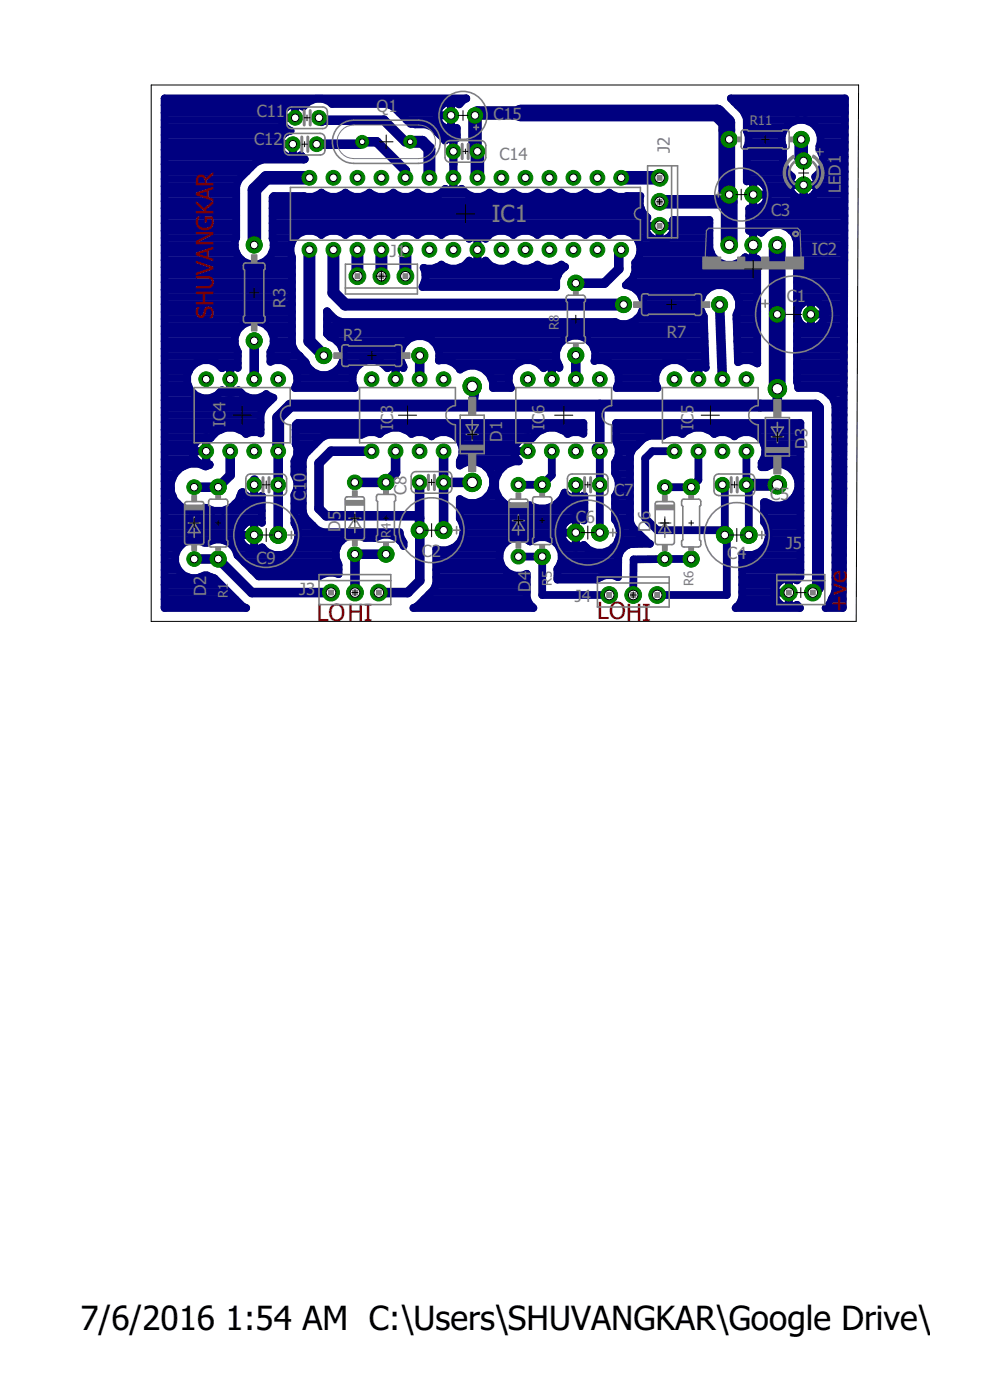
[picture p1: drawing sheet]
<svg xmlns="http://www.w3.org/2000/svg" width="105mm" height="148mm" viewBox="0 0 105 148" stroke-linecap="round" stroke-linejoin="round" font-family="sans-serif">
<defs><g id="words">
<g font-size="3.5">
<text x="8.5" y="140.8">7/6/2016</text>
<text x="23.9" y="140.8">1:54 AM C:\Users\SHUVANGKAR\Google Drive\Inver</text>
</g>
<g font-size="2.5" fill="#800000">
<text x="22.6" y="22.7" transform="rotate(-90 22.6 22.7)">K</text>
<text x="22.6" y="21.3" transform="rotate(-90 22.6 21.3)">AR</text>
<text x="22.6" y="29.1" transform="rotate(-90 22.6 29.1)">V</text>
<text x="22.6" y="27.6" transform="rotate(-90 22.6 27.6)">A</text>
<text x="22.6" y="26.1" transform="rotate(-90 22.6 26.1)">NG</text>
<text x="22.6" y="33.8" transform="rotate(-90 22.6 33.8)">S</text>
<text x="22.6" y="32.4" transform="rotate(-90 22.6 32.4)">H</text>
<text x="22.6" y="30.7" transform="rotate(-90 22.6 30.7)">U</text>
<text x="33.5" y="65.8">LOHI</text>
<text x="63.2" y="65.5">LOHI</text>
<text x="89.6" y="64.7" transform="rotate(-90 89.6 64.7)">+ve</text>
</g>
<text font-size="2.5" fill="#808080" x="52" y="23.5">IC1</text>
<g font-size="1.8" fill="#808080">
<text x="39.9" y="11.8">Q1</text>
<text x="26.9" y="15.4">C12</text>
<text x="27.2" y="12.3">C11</text>
<text x="52.2" y="12.7">C15</text>
<text x="52.8" y="16.9">C14</text>
<text x="70.9" y="16.1" transform="rotate(-90 70.9 16.1)">J2</text>
<text x="81.6" y="22.9">C3</text>
<text x="89" y="20.5" transform="rotate(-90 89 20.5)">L</text>
<text x="89" y="19.6" transform="rotate(-90 89 19.6)">E</text>
<text x="89" y="18.6" transform="rotate(-90 89 18.6)">D1</text>
<text x="41.3" y="27.2">J1</text>
<text x="85.9" y="27">IC2</text>
<text x="30.2" y="32.6" transform="rotate(-90 30.2 32.6)">R3</text>
<text x="70.6" y="35.8">R7</text>
<text x="83.3" y="32">C1</text>
<text x="36.3" y="36.1">R2</text>
<text x="23.9" y="45.2" transform="rotate(-90 23.9 45.2)">I</text>
<text x="23.9" y="44.6" transform="rotate(-90 23.9 44.6)">C</text>
<text x="23.9" y="43.5" transform="rotate(-90 23.9 43.5)">4</text>
<text x="41.6" y="45.5" transform="rotate(-90 41.6 45.5)">IC3</text>
<text x="53.2" y="46.7" transform="rotate(-90 53.2 46.7)">D1</text>
<text x="57.6" y="45.5" transform="rotate(-90 57.6 45.5)">IC6</text>
<text x="73.4" y="45.5" transform="rotate(-90 73.4 45.5)">IC5</text>
<text x="85.5" y="47.5" transform="rotate(-90 85.5 47.5)">D3</text>
<text x="32.4" y="53.1" transform="rotate(-90 32.4 53.1)">C10</text>
<text x="43" y="52.3" transform="rotate(-90 43 52.3)">C8</text>
<text x="65" y="52.4">C7</text>
<text x="81.5" y="53">C5</text>
<text x="27.2" y="59.7">C9</text>
<text x="36" y="56.3" transform="rotate(-90 36 56.3)">D5</text>
<text x="44.7" y="58.9">C2</text>
<text x="60.9" y="55.4">C6</text>
<text x="68.8" y="56.3" transform="rotate(-90 68.8 56.3)">D6</text>
<text x="77" y="59.2">C4</text>
<text x="83.2" y="58.1">J5</text>
<text x="21.8" y="63.1" transform="rotate(-90 21.8 63.1)">D2</text>
<text x="31.6" y="62.9">J3</text>
<text x="56.1" y="62.6" transform="rotate(-90 56.1 62.6)">D4</text>
<text x="60.9" y="63.7">J4</text>
</g>
<g font-size="1.4" fill="#808080">
<text x="79.4" y="13.2">R11</text>
<text x="59.2" y="34.9" transform="rotate(-90 59.2 34.9)">R</text>
<text x="59.2" y="34" transform="rotate(-90 59.2 34)">8</text>
<text x="41.4" y="57" transform="rotate(-90 41.4 57)">R</text>
<text x="41.4" y="56.1" transform="rotate(-90 41.4 56.1)">4</text>
<text x="24.1" y="63.3" transform="rotate(-90 24.1 63.3)">R</text>
<text x="24.1" y="62.5" transform="rotate(-90 24.1 62.5)">1</text>
<text x="58.4" y="62.1" transform="rotate(-90 58.4 62.1)">R5</text>
<text x="73.4" y="62.1" transform="rotate(-90 73.4 62.1)">R6</text>
</g>
</g></defs>
<g fill="none" stroke="#000080" stroke-width=".83">
<path d="M17.4 12.7h12.4M17.4 19.7h7.6M17.4 18.9h7.9M17.4 18.2h8.7M17.4 17.4h9.5M17.4 16.6h13M17.4 15.8h12.2M17.4 15h12.1M17.4 14.3h12.5M17.4 13.5h12.8M17.4 11.9h12.5M17.4 11.1h13.2"/>
<path d="M29.5 15.3h1.5M29.8 12.5h1.5M29.9 11.9a1.48 1.48 0 0 0 .8 1.9M30.4 16.6l.5 .1 .6-.1M30.6 13.8a1.45 1.45 0 0 0-1.1 1.3 1.45 1.45 0 0 0 .9 1.5M30.7 11.1l.4-.1 .7 .1M30.7 11.1l-.6 .4-.2 .4M30.7 13.8h.1M31 15.3v1.4M31 16.6h.1M31 15.8h.1M31.2 11v1.5"/>
<path d="M31.2 11.9h.1M31.2 11.1h.1M31.5 16.6l.3-.2 .5 .4-4.5 .1-.7 .3-1.8 1.8-.3 .7v5.5a2.07 2.07 0 0 0 1.9 2.8 2.07 2.07 0 0 0 2-2.7v-4.4l.1-.2h3.2l.2 .1h.7l.8-.3M31.5 16.6h.5M31.8 11.1l.3 .2a1.98 1.98 0 0 1 3-.3h5.9l.6 .3 1.9 1.8 1.6 .1 .6 .2 1.4 1.5 .5-.3h.7v-1.1l-.7 .2-.6-.2M31.8 11.1h.5M41.3 11.1h5.4M42.3 11.9h4M43 12.7h3.4M45.8 13.5h1.2M46.3 12.2h1.5M46.6 14.3h1.7"/>
<path d="M47.7 10.8v2.9M47.7 12.7h.1M47.7 13.5h.1M47.7 11.9h.1M47.7 11.1h.1M48 14.6v5.7M48 18.8h.1M48 16h.1M48 19.7h.1M48 18.9h.1M48 18.2h.1M48 17.4h.1"/>
<path d="M48 16.6h.1M48 15.8h.1M48 15h.1M49.3 10.4h-31.9v53.9h8.7l-.4-.1-3-3a1.4 1.4 0 0 0-1.7 0h-.8l-.8-.3-.5-.6M49.3 10.4h.1M49.3 10.4l-.2 .1-.5 .5a1.46 1.46 0 0 0-2.1 .4 1.46 1.46 0 0 0 .5 2.1M77.3 10.4h12.1l-.2 53.9h-1.8l.4-.4 .6-1.4v-19.7a2.7 2.7 0 0 0-1.7-1.7h-2.2v-.4l-.2-.3v-6.9a1.47 1.47 0 0 0 2.3 1 1.47 1.47 0 0 0 0-2.5 1.47 1.47 0 0 0-2.3 1.1v-7.6a2.12 2.12 0 0 0-1.6-1.7 2.12 2.12 0 0 0-2.1 .8l-.5-.2h-.8v-2.3a1.55 1.55 0 0 0 2-1.6 1.55 1.55 0 0 0-2.3-1.3v-3.5l.2-.5v-.8l-.2-.5v-1.3l-.3-.8zM78.1 11.1h11.3M78.8 11.9h10.6M79 12.7h10.4M79 18.9h4.7M79 18.2h4.3"/>
<path d="M79 17.4h4M79 16.6h3.9M79 15.8h3.9M79 13.5h4.2M79.2 14.3h3.6M79.2 15h3.5M79.7 19v3.1M79.7 19.7h.1M81 19.7h2.5M83.5 19.6h3.1M84.4 12.7a2.02 2.02 0 0 0-1.5 2.8v1.7a3 3 0 0 0 .9 1.5 1.51 1.51 0 0 0 1.2 2.4 1.51 1.51 0 0 0 1.3-2.4 2.03 2.03 0 0 0 .4-2.9v-.3a2.02 2.02 0 0 0-1.5-2.8M85 19.6v1.5"/>
<path d="M85 19.7h.1M86.4 18.9h3M86.4 13.5h3M86.5 19.7h2.9M86.7 15.8h2.7M86.8 18.2h2.6M86.8 14.3h2.6M86.8 15h2.6M87.1 16.6h2.3M87.1 17.4h2.3M17.4 24.4h7.6M17.4 37.7h7.8"/>
<path d="M17.4 39.2h2.6M17.4 38.5h3.3M17.4 36.9h7.6M17.4 36.1h7.4M17.4 35.3h7.6M17.4 34.5h8.1M17.4 33.8h13.5M17.4 33h13.5M17.4 32.2h13.5M17.4 31.4h13.5M17.4 30.6h13.5M17.4 29.9h13.5"/>
<path d="M17.4 29.1h13.5M17.4 28.3h13.5M17.4 27.5h8.2M17.4 26.8h7.6M17.4 26h7.4M17.4 25.2h7.6M17.4 23.6h7.6M17.4 22.8h7.6M17.4 22.1h7.6M17.4 21.3h7.6M17.4 20.5h7.6M23 38.5h2.2"/>
<path d="M24.4 38.7v2.9M24.4 39.2h.1M28.2 27.5h2.7M28.3 34.5h2.6M28.6 37.7h3.1M28.8 36.9h2.3M28.8 26.8h2M28.8 35.3h2.1M28.9 24.4h39.4M28.9 25.2h2.3M28.9 23.6h39.4M28.9 22.8h39.4"/>
<path d="M28.9 22.1h38.9M28.9 21.3h38.8M29 36.1h1.9M29 26h1.8M30.6 38.5h1.8M31.2 39.2h1.8M32.4 24.4a1.99 1.99 0 0 0-1.5 2.8v9.3l.3 .6 1.1 1.2a2.07 2.07 0 0 0 3.4 .8 2.07 2.07 0 0 0-.8-3.4l-.3-.4M33.1 24.4l.8 .3 .1 .2 .2-.2 .7-.3M33.9 20.5l.1-.1a1.91 1.91 0 0 0 2.6 0l.1 .1M33.9 20.5h.2M34.6 35.3h39.9M34.6 34.5h39.9"/>
<path d="M34.6 33.8h.9M34.6 33h.1M35.6 39.2h1.9M35.7 36.1h7.3M35.7 24.4l.7 .3 .2 .2 .1-.2 .7-.3M36.2 38.5h2M36.2 36.9h6.3M36.3 37.7h6.1M36.4 20.5h.3M36.7 20.5l.7 .3h.8l.8-.3M38.2 24.4l.8 .3 .1 .2 .1-.2 .8-.3M39 20.5l.1-.1a1.93 1.93 0 0 0 2.4 .1"/>
<path d="M39 20.5h.2M40.5 38.5h2M40.8 24.4l.7 .3 .1 .2 .2-.2 .7-.3M41.5 20.5l.1-.1 .2 .1M41.5 20.5h.3M41.8 20.5l.7 .3h.8l.7-.3M41.9 38.7v1.4M41.9 39.2h.1M42.7 38.8a2.09 2.09 0 0 1 1.4-3.2 2.09 2.09 0 0 1 2.3 2.6 1.94 1.94 0 0 1 2.3 .9 2.18 2.18 0 0 1 2.4-.1 2.18 2.18 0 0 1 1.1 2.1h1.9a2.02 2.02 0 0 1 .7-2.7 2.02 2.02 0 0 1 2.7 .6 1.48 1.48 0 0 1 1.7-.1v-.1a2.09 2.09 0 0 1 1.4-3.3 2.09 2.09 0 0 1 2.3 2.7 1.99 1.99 0 0 1 2.1 .6 1.99 1.99 0 0 1 .3 2.3h4.3a2.02 2.02 0 0 1 .7-2.7 2.02 2.02 0 0 1 2.7 .6 1.47 1.47 0 0 1 1.7-.1M42.7 38.8v.1a1.47 1.47 0 0 0-1.7 .1 2.02 2.02 0 0 0-2.7-.6 2.02 2.02 0 0 0-.8 2.7h-6.3a2 2 0 0 0-.3-2.4 2 2 0 0 0-2.3-.4v-1a2.09 2.09 0 0 0-1.7-3.3 2.09 2.09 0 0 0-1.7 3.2v1.7a1.49 1.49 0 0 0-1.7 .1 2.04 2.04 0 0 0-3-.4 2.04 2.04 0 0 0 0 3.1 2.04 2.04 0 0 0 3-.4 1.49 1.49 0 0 0 1.7 0 1.98 1.98 0 0 0 3 .4l.7 .4-1 1.1-.3 .6v2.1l-.3-.2h-.8l-.5 .2a2.43 2.43 0 0 0-3.7 .5 1.44 1.44 0 0 0-1.9 1.3 1.44 1.44 0 0 0 1.8 1.4M42.7 38.8h.1M43.3 24.4l.7 .3 .2 .2 .1-.2 .7-.3"/>
<path d="M44 20.5l.2-.1 .1 .1M44 20.5h.3M44.3 20.5l.7 .3h.8l.8-.3M44.8 28.3a1.87 1.87 0 0 0 1.9-.3 1.99 1.99 0 0 0 3-.4 1.4 1.4 0 0 0 1.7 0 2 2 0 0 0 2.9 .4 1.97 1.97 0 0 0 2.6 0 1.97 1.97 0 0 0 2.5 0l.4 .2a2 2 0 0 0-.9 2.2h-14.2l.3-.8v-.8zM44.9 29.9h14M45 29.1h14.1M45.8 36.1h13.7M45.8 24.4l.8 .3 .1 .2 .1-.2 .8-.3M46.1 28.3h1.2M46.4 36.9h12.6M46.5 37.7h12.4M46.6 20.5l.5-.5a1.49 1.49 0 0 0 1.8 0l.5 .5"/>
<path d="M46.6 20.5h2.8M48.1 38.5h6.6M48.4 24.4l.7 .3 .6 .6 .1-.1M48.7 28.3h3.7M49.4 20.5l.7 .3h.8l.8-.3M49.6 25.2h.2M50.5 25v2.9M50.5 26.4h.1M50.5 27.5h.1M50.5 26.8h.1M50.5 26h.1M50.5 25.2h.1"/>
<path d="M51.3 25.2h.2M51.4 39.2h2.7M51.7 20.5l.1-.1 .1 .1M51.7 20.5h.2M51.9 20.5a1.93 1.93 0 0 0 2.4-.1l.2 .1M52.7 24.4l-.8 .3-.5 .6a1.42 1.42 0 0 0-1.6-.1M53.5 24.4l.7 .3 .1 .2 .2-.2 .7-.3M53.8 28.3h1.1M54.2 20.5h.3M54.5 20.5a1.93 1.93 0 0 0 2.4-.1l.1 .1M56 24.4l.7 .3 .2 .2 .1-.2 .7-.3M56.3 28.3h1.1"/>
<path d="M56.7 20.5h.3M57 20.5l.7 .3h.8l.8-.3M57 38.5h2.1M58.4 38.7v1.4M58.4 39.2h.1M58.5 24.4l.8 .3 .1 .2 .1-.2 .8-.3M58.8 28.3h.9M59.3 20.5l.1-.1a1.9 1.9 0 0 0 2.6 0l.1 .1M59.3 20.5h.2M61.1 24.4l.7 .3 .2 .2 .1-.2 .7-.3M61.8 20.5h.3M62.1 20.5a1.91 1.91 0 0 0 2.4-.1 1.81 1.81 0 0 0 1.8 .3h1.5a2.14 2.14 0 0 0 .7 2.4 1.55 1.55 0 0 0 1.2 2.3 1.55 1.55 0 0 0 1.5-2.1h3.9v3a2.13 2.13 0 0 0 1.6 1.7 2.13 2.13 0 0 0 2.2-.8l.7 .3 .5-.1v11.1"/>
<path d="M62.4 36.1h12.2M62.9 36.9h11.7M63 37.7h11.6M63.6 24.4l.7 .3 .2 .2 .1-.2 .8-.3M64.4 20.5h.2M64.6 38.5h5.6M65.3 39.2h4.3M66.1 24.4a2.01 2.01 0 0 1 1.1 3.4v1l-.2 .6-.8 .8a2.06 2.06 0 0 1 1.8 2.6 2.06 2.06 0 0 1-2.9 1.3h-28.9l-.7-.3-.9-.9v2.4M66.5 29.9h13.6M67.1 29.1h13M67.2 28.3h12.9M67.3 30.6h7.5"/>
<path d="M67.4 25.2h1.6M67.4 33.8h7.1M67.5 27.5h8.3M67.7 26h7.4M67.8 26.8h7.4M67.9 31.4h6.4M67.9 33h6.4M68.1 32.2h6M68.3 23.9h3.1M69.8 23.9v1.5M69.8 24.4h.1M69.8 25.2h.1"/>
<path d="M70.7 25.2h4.4M71.3 24.4h3.8M71.3 23.6h3.8M72.5 38.5h2.2M73.9 38.7v1.4M73.9 39.2h.1M74.7 38.9h.1M77.5 30.6h2.6M77.9 33.8h2.2M78 34.5h2.1M78 35.3h2.1M78 36.1h2.1"/>
<path d="M78 31.4h2.1M78.1 36.9h2M78.1 33h2M78.1 37.7h2M78.2 32.2h1.9M78.5 27.5h1.6M79.3 24.4h.1M79.3 23.6h10.1M79.3 22.8h10.1M79.7 24.4v3.1M79.7 25.9h.1M79.7 24.4h.1"/>
<path d="M79.7 20.6h1.6M79.7 26.8h.1M79.7 26h.1M79.7 25.2h.1M79.7 22.1h.1M79.7 21.3h.1M79.7 20.5h.1M80.1 24.4h.7M80.1 38.5a1.85 1.85 0 0 0-2-.2l-.2-5a2.09 2.09 0 0 0-1.8-3.2 2.09 2.09 0 0 0-1.6 3.4l.2 5.4M80.1 38.5h.1M80.2 22.1h9.2M81.1 21.3h8.3"/>
<path d="M81.3 20.5h2.6M83.7 24.4h5.7M84.2 25.2h5.2M84.3 37.7h5M84.3 39.2h5M84.3 38.5h5M84.3 36.9h5M84.3 36.1h5M84.3 35.3h5M84.3 34.5h.8M84.3 33.8h.1M84.3 33h.1"/>
<path d="M84.3 32.2h.5M84.3 31.4h5M84.3 30.6h5M84.3 29.9h5M84.3 29.1h5M84.3 28.3h5M84.3 27.5h5.1M84.3 26.8h5.1M84.3 26h5.1M85 20.5h.1M85.8 31.8v2.9M85.8 33.3h1.5"/>
<path d="M85.8 34.5h.1M85.8 33.8h.1M85.8 33h.1M85.8 32.2h.1M86.2 20.5h3.2M86.5 34.5h2.8M86.8 32.2h2.5M87.2 33.8h2.1M87.2 33h2.1M17.4 41.6h3M17.4 54.1h10.3M17.4 58.7h1.2"/>
<path d="M17.4 57.2h2.7M17.4 59.5h1.1M17.4 58h1.5M17.4 56.4h8M17.4 55.6h8.3M17.4 54.8h10.3M17.4 53.3h1.4M17.4 52.5h.9M17.4 51.7h.7M17.4 50.9h.7M17.4 50.2h1.1M17.4 49.4h2"/>
<path d="M17.4 48.6h3.3M17.4 47.8h3M17.4 47h3.2M17.4 46.2h5M17.4 45.5h6M17.4 44.7h10.2M17.4 43.9h10.2M17.4 43.1h10.5M17.4 42.4h11.3M17.4 40.8h2.5M17.4 40h2.4M20.4 47.8h1.4"/>
<path d="M21 57.2h1.5M21.8 46.3v2.9M21.8 48.6h.1M21.8 47.8h.1M21.8 47h.1M22.2 49.1h.1M22.2 49.1l-.4 .3a2.52 2.52 0 0 0-3.8 2.2 2.52 2.52 0 0 0 3.8 2.1l.8 .4M23.2 41.6h1M23.7 57.2h1.7M24.4 40.1h.1M24.4 40.8h.1M24.4 40h.1"/>
<path d="M24.5 41.6h1M24.8 58h1.3M24.9 53.3h2.8M25.1 58.7h10.4M25.1 58.8h.1M25.1 58.8a2.08 2.08 0 0 0-3.2-1.4h-.3a2.03 2.03 0 0 0-2.5 .3 2.03 2.03 0 0 0-.2 2.6M25.3 45.5h2.3M25.4 56.6h1.5M25.4 52.5h.7M25.7 55.6a1.56 1.56 0 0 0 .4 2.4M25.9 59.5h9.8M26.1 58l.4 .1 .5 .1 .7-.3 .5 .5 .8 .3"/>
<path d="M26.9 55.1v3.1M26.9 57.2h.1M26.9 58h.1M26.9 56.4h.1M26.9 55.6h.1M26.9 52.5h.1M26.9 51.7h.1M27.4 51.3h-.5v1.4M27.7 58h.1M27.7 52.5a1.43 1.43 0 0 1-2-.4h-.1a2.51 2.51 0 0 1-2 2M27.7 52.5v2.8M27.7 55.3h.1"/>
<path d="M27.7 55.3a1.52 1.52 0 0 0-2 .3M27.7 52.5h.1M31.1 58h4.6M31.2 54.1h.8M31.2 54.8h1.1M31.2 53.3h.8M31.2 52.5h.8M31.2 50.2h.8M31.2 49.4h.8M31.3 48.6h.8M31.3 46.2h2.8M31.3 45.5h9.6"/>
<path d="M31.3 55.6h1.8M31.3 47h2M31.3 40.8h6.1M31.4 51.7h.6M31.5 50.9h.5M31.5 47.8h1M31.5 40h5.8M31.5 57.2h4.7M31.5 56.4h10.8M41.9 40.1h.1M41.9 40h.1M42.3 57.2h.3"/>
<path d="M42.8 45.5h14.6M46.2 58.7h6.7M46.2 59.5h6.8M48 58h5.1M48.3 46.2h8.1M48.7 54.1h13.1M48.7 54.8h12M48.7 53.3h4.7M48.7 48.6h6M48.8 57.2h5M48.8 47h5.8M48.9 47.8h5.5"/>
<path d="M49 55.6h10.6M49 56.4h10.4M51.4 49.4h1.9M51.6 52.5h1.1M52 50.2h.7M52 40h1.8M52.1 51.7h.3M52.2 50.9h.2M52.2 40.8h1.8M54.4 47.8h1.5M54.9 58.9h2.5v4.1h7.1M55.9 46.3v1.5"/>
<path d="M55.9 47h.1M55.9 57.2h.3M56.1 57.3a2.03 2.03 0 0 0-3.3 1.4 2.03 2.03 0 0 0 3 2v2.6l.2 .6 .5 .4h-12.7l.3-.1 1.8-1.8 .3-.6v-3.7a2.11 2.11 0 0 0 2.4-.7 2.11 2.11 0 0 0 .1-2.5v-2.1a2.22 2.22 0 0 0 2.9-.3 2.22 2.22 0 0 0 0-3 2.22 2.22 0 0 0-2.9-.2v-.5a2.01 2.01 0 0 0-.4-2.6 2.01 2.01 0 0 0-2.6 0 1.87 1.87 0 0 0-2.2-.3 2.33 2.33 0 0 0-3.3 0l-.5-.2h-.8l-.7 .3h-3.5l-.6 .3-1.8 1.7-.3 .7v5.5l.3 .6 1.2 1.3 .7 .2h8.1v.2l.4 .9v.4a2.03 2.03 0 0 0-3-.9h-1.1a2.04 2.04 0 0 0-2.5 .3 2.04 2.04 0 0 0-.3 2.6v1a2.02 2.02 0 0 0-2 .2h-6.4l-2.3-2.2M56.1 57.3h.1M58.4 40.1h.1M58.4 47.8v2.5l-1 1h-2.5M58.4 40h.1M58.5 57.2a2.05 2.05 0 0 1 .5 3v1.1h4.1a2 2 0 0 1 2.3-.2v-2.2l.3-.6M58.5 57.2a1.98 1.98 0 0 0-2.4 .1M58.5 57.2h1.1M58.9 53.3h2.9M59.2 58h2.9"/>
<path d="M59.4 59.5h6M59.4 45.5h2.3M59.4 56.4h1.6M59.4 58.7h6.1M59.6 57.2a1.56 1.56 0 0 1 .3-1.9 1.56 1.56 0 0 1 1.9-.2v-.1v-2.5a1.41 1.41 0 0 1-2-.4 2.47 2.47 0 0 1-3.8 1.4 2.48 2.48 0 0 1-3.6-1.6 2.48 2.48 0 0 1 2.5-3.1 1.44 1.44 0 0 1-.3-1.8 1.44 1.44 0 0 1 1.7-.6 2.43 2.43 0 0 1 3.8-.5l.4-.2h.8l.4 .2v-1.1h-30.2l-.2 .2v2l.2 .3v.9l-.3 .6v1.4l.3 .7v.8l-.3 .7v3a2.14 2.14 0 0 1-1.3 3.3M59.6 52.5h.5M60.9 54.8v3.1M60.9 57.2h.1M60.9 56.4h.1M60.9 55.6h.1M60.9 54.8h.1M60.9 52.5h.1"/>
<path d="M60.9 51.7h.1M61 51.3l-.1 1.4M61.1 54.8h.7M61.7 52.5h.1M63.5 47.8v8.6M64.9 58h1.1M65.1 54.1h1.6M65.1 52.5v2.5a2.12 2.12 0 0 1-.3 3.1 2.12 2.12 0 0 1-3-.4 1.55 1.55 0 0 1-2.2-.5M65.1 54.8h1.6M65.1 53.3h1.6M65.1 49.4h1.6M65.1 52.5h1.6"/>
<path d="M65.2 50.2l-.1-.1v-1.1a1.95 1.95 0 0 0 .1-2.3v-1.9h19.5v16.2l-.4 .4a1.55 1.55 0 0 0-2.4 1.3 1.55 1.55 0 0 0 2.4 1.3l.4 .3h-6.8l.4-.4 .2-.6v-4.7l.3 .1M65.2 50.2a2.01 2.01 0 0 1-.1 2.3M65.2 50.2h1.5M65.2 46.2h3.2M65.2 45.5h7.8M65.3 48.6h1.4M65.3 47h2.2M65.4 40.8h4.1M65.4 57.2h2.9M65.4 58.9h.1M65.4 55.6h1.4M65.5 51.7h1.2"/>
<path d="M65.5 50.9h1.2M65.5 47.8h1.3M65.5 40h3.9M65.6 56.4h1.9M65.7 58.3h.1M66.1 57.8h.1M66.1 57.8l-.4 .5M66.7 57.6h.1M71.4 47.8h-2.4l-.7 .7v6.3l1.3 1.3h6.9l.2-.2M73.2 59.2h-6.1l-.1 3.8M73.9 47.8v3l-.7 .8h-2.8M73.9 40h.1"/>
<path d="M74.9 45.5h9.8M76.5 51.3l.2 .3v5l.2 .3v6.1h-7.3M78.5 58.7h6.2M78.5 59.5h6.2M79 47.8v3.5l.2 .3v5M80.3 46.2h4.4M80.6 49.4h.6M80.8 48.6h3.9M80.9 54.1h3.8M80.9 54.8h3.8M80.9 53.3h.5M80.9 47h3.8"/>
<path d="M80.9 58h3.8M81 47.8h3.7M81.1 55.6h3.6M81.3 57.2h3.4M81.3 56.4h3.4M83.2 53.3h1.5M83.4 49.4h1.3M84.2 52.5h.5M84.2 50.2h.5M84.3 40h5M84.5 51.7a2.23 2.23 0 0 0-1-2.3 2.23 2.23 0 0 0-2.5 0h-.4v-.4a2.01 2.01 0 0 0-.2-2.7 2.01 2.01 0 0 0-2.7-.1 1.87 1.87 0 0 0-2.1-.3 2.33 2.33 0 0 0-3.4 0 1.87 1.87 0 0 0-2 .2h-1.5l-.6 .3-1.2 1.2-.2 .6v7l.2 .6 1.9 1.8h-2.1l-.6 .2M84.5 51.7a2.23 2.23 0 0 1-3.5 1.4h-.1v2.2a2.12 2.12 0 0 1-1.2 3.4"/>
<path d="M84.5 51.7h.2M84.5 50.9h.2M84.5 40.8h4.8M87.6 41.6h1.7M88.2 42.4h1.1M88.4 54.1h.8M88.4 58.7h.8M88.4 57.2h.8M88.4 59.5h.8M88.4 58h.8M88.4 56.4h.8M88.4 55.6h.8"/>
<path d="M88.4 54.8h.8M88.4 53.3h.8M88.4 52.5h.8M88.4 51.7h.9M88.4 50.9h.9M88.4 50.2h.9M88.4 49.4h.9M88.4 48.6h.9M88.4 47.8h.9M88.4 47h.9M88.4 46.2h.9M88.4 45.5h.9"/>
<path d="M88.4 44.7h.9M88.4 43.9h.9M88.4 43.1h.9M17.4 64.2h8.3M17.4 63.4h7.5M17.4 62.7h6.7M17.4 61.9h5.9M17.4 61.1h2.5M17.4 60.3h1.5M21.2 61.1h1.2M26.7 60.3h9.1M44.1 64.2h12.2"/>
<path d="M44.9 63.4h10.9M45.7 62.7h10.1M46.1 61.9h9.7M46.2 61.1h9.6M46.2 60.3h7.2M59 61.1h4.5M59 60.3h6.4M78 64.2h5.1M78.5 63.4h3.6M78.5 62.7h3.4M78.5 61.9h3.7M78.5 61.1h6.2"/>
<path d="M78.5 60.3h6.2M81.9 62.7h1.6M83.5 61.2v3.1M83.5 64.2h.1M83.5 63.4h.1M83.5 62.7h.1M83.5 61.9h.1M83.9 64.2h.6M87.5 64.2h1.7M88 63.4h1.2M88.4 62.7h.8M88.4 61.9h.8"/>
<path d="M88.4 61.1h.8M88.4 60.3h.8"/>
</g>
<g fill="none" stroke="#000080" stroke-width="1">
<path d="M33.5 15.3h4.6l.2-.3h1.6l3 3.1v.7M34 12.7h6.6l2.3 2.3h.5M26.9 36.1v4M44.4 37.6v2.5M60.9 37.6v2.5M65.7 26.4l-.2 .3v1.8l-1.5 1.5h-3.1M76.2 32.2l.3 7.9M20.6 59.2h2.5l3.5 3.5h8.4M24.4 47.8v2.5l-1.3 1.3h-2.5M26.9 51.3h.1M26.9 50.8v.5M29.4 47.8v8.8"/>
<path d="M39.3 47.8h-4.3l-1.2 1.2v4.8l.7 .8h9.7l.2 .2M40.9 58.7h-3.4l.1 4M41.9 47.8v2.2l-1 1.1h-3.4M44.4 51.1v10.3l-1.2 1.3h-3.1M46.9 51.1h3.1M46.9 47.8v8.3M50 40.9l.3 .2-.3 1.8M63.5 42.9v4.3l-.3 .3M82.3 41.1v1.8h-1.8"/>
</g>
<path d="M33.8 12.5l.2 .2M43.4 15h1.3l.7 .8v3M32.7 26.4v9.7l1.6 1.5M35.3 26.4v4.6l1.2 1.2h29.5M37.8 26.4v2.8M40.4 26.4v2.8M42.9 26.4v2.8M29.4 47.8v-3.6l1.3-1.3h55.6l.3 .3v19l-.6 .5M63.2 47.5l.3 .3M79 51.3h3.3" fill="none" stroke="#000080" stroke-width="1.3"/>
<path d="M55.1 12h20.8l1 1v7.3l.3 .3v5.3M82.3 25.9v15.2" fill="none" stroke="#000080" stroke-width="1.8"/>
<path d="M32.7 18.8h-4.5l-1.3 1.3v5.8M55.1 12h-4.6l-.2 .2v3.6l.2 .2v2.8M65.7 18.8h4.1M76.9 13.7v.8l.3 .3M84.8 14.8v2l.2 .2M26.9 25.9h.1M69.8 21.4h7.4" fill="none" stroke="#000080" stroke-width="1.4"/>
<circle cx="65.7" cy="18.8" r=".78" fill="#008000" stroke="#008000" stroke-width=".11"/>
<circle cx="65.7" cy="18.8" r=".4" fill="#fff" stroke="#000" stroke-width=".11"/>
<circle cx="63.2" cy="18.8" r=".78" fill="#008000" stroke="#008000" stroke-width=".11"/>
<circle cx="63.2" cy="18.8" r=".4" fill="#fff" stroke="#000" stroke-width=".11"/>
<circle cx="60.7" cy="18.8" r=".78" fill="#008000" stroke="#008000" stroke-width=".11"/>
<circle cx="60.7" cy="18.8" r=".4" fill="#fff" stroke="#000" stroke-width=".11"/>
<circle cx="58.1" cy="18.8" r=".78" fill="#008000" stroke="#008000" stroke-width=".11"/>
<circle cx="58.1" cy="18.8" r=".4" fill="#fff" stroke="#000" stroke-width=".11"/>
<circle cx="55.6" cy="18.8" r=".78" fill="#008000" stroke="#008000" stroke-width=".11"/>
<circle cx="55.6" cy="18.8" r=".4" fill="#fff" stroke="#000" stroke-width=".11"/>
<circle cx="53.1" cy="18.8" r=".78" fill="#008000" stroke="#008000" stroke-width=".11"/>
<circle cx="53.1" cy="18.8" r=".4" fill="#fff" stroke="#000" stroke-width=".11"/>
<circle cx="50.5" cy="18.8" r=".78" fill="#008000" stroke="#008000" stroke-width=".11"/>
<circle cx="50.5" cy="18.8" r=".4" fill="#fff" stroke="#000" stroke-width=".11"/>
<circle cx="48" cy="18.8" r=".78" fill="#008000" stroke="#008000" stroke-width=".11"/>
<circle cx="48" cy="18.8" r=".4" fill="#fff" stroke="#000" stroke-width=".11"/>
<circle cx="45.4" cy="18.8" r=".78" fill="#008000" stroke="#008000" stroke-width=".11"/>
<circle cx="45.4" cy="18.8" r=".4" fill="#fff" stroke="#000" stroke-width=".11"/>
<circle cx="42.9" cy="18.8" r=".78" fill="#008000" stroke="#008000" stroke-width=".11"/>
<circle cx="42.9" cy="18.8" r=".4" fill="#fff" stroke="#000" stroke-width=".11"/>
<circle cx="40.4" cy="18.8" r=".78" fill="#008000" stroke="#008000" stroke-width=".11"/>
<circle cx="40.4" cy="18.8" r=".4" fill="#fff" stroke="#000" stroke-width=".11"/>
<circle cx="37.8" cy="18.8" r=".78" fill="#008000" stroke="#008000" stroke-width=".11"/>
<circle cx="37.8" cy="18.8" r=".4" fill="#fff" stroke="#000" stroke-width=".11"/>
<circle cx="35.3" cy="18.8" r=".78" fill="#008000" stroke="#008000" stroke-width=".11"/>
<circle cx="35.3" cy="18.8" r=".4" fill="#fff" stroke="#000" stroke-width=".11"/>
<circle cx="32.7" cy="18.8" r=".78" fill="#008000" stroke="#008000" stroke-width=".11"/>
<circle cx="32.7" cy="18.8" r=".4" fill="#fff" stroke="#000" stroke-width=".11"/>
<circle cx="32.7" cy="26.4" r=".78" fill="#008000" stroke="#008000" stroke-width=".11"/>
<circle cx="32.7" cy="26.4" r=".4" fill="#fff" stroke="#000" stroke-width=".11"/>
<circle cx="35.3" cy="26.4" r=".78" fill="#008000" stroke="#008000" stroke-width=".11"/>
<circle cx="35.3" cy="26.4" r=".4" fill="#fff" stroke="#000" stroke-width=".11"/>
<circle cx="37.8" cy="26.4" r=".78" fill="#008000" stroke="#008000" stroke-width=".11"/>
<circle cx="37.8" cy="26.4" r=".4" fill="#fff" stroke="#000" stroke-width=".11"/>
<circle cx="40.4" cy="26.4" r=".78" fill="#008000" stroke="#008000" stroke-width=".11"/>
<circle cx="40.4" cy="26.4" r=".4" fill="#fff" stroke="#000" stroke-width=".11"/>
<circle cx="42.9" cy="26.4" r=".78" fill="#008000" stroke="#008000" stroke-width=".11"/>
<circle cx="42.9" cy="26.4" r=".4" fill="#fff" stroke="#000" stroke-width=".11"/>
<circle cx="45.4" cy="26.4" r=".78" fill="#008000" stroke="#008000" stroke-width=".11"/>
<circle cx="45.4" cy="26.4" r=".4" fill="#fff" stroke="#000" stroke-width=".11"/>
<circle cx="48" cy="26.4" r=".78" fill="#008000" stroke="#008000" stroke-width=".11"/>
<circle cx="48" cy="26.4" r=".4" fill="#fff" stroke="#000" stroke-width=".11"/>
<circle cx="50.5" cy="26.4" r=".78" fill="#008000" stroke="#008000" stroke-width=".11"/>
<circle cx="50.5" cy="26.4" r=".4" fill="#fff" stroke="#000" stroke-width=".11"/>
<circle cx="53.1" cy="26.4" r=".78" fill="#008000" stroke="#008000" stroke-width=".11"/>
<circle cx="53.1" cy="26.4" r=".4" fill="#fff" stroke="#000" stroke-width=".11"/>
<circle cx="55.6" cy="26.4" r=".78" fill="#008000" stroke="#008000" stroke-width=".11"/>
<circle cx="55.6" cy="26.4" r=".4" fill="#fff" stroke="#000" stroke-width=".11"/>
<circle cx="58.1" cy="26.4" r=".78" fill="#008000" stroke="#008000" stroke-width=".11"/>
<circle cx="58.1" cy="26.4" r=".4" fill="#fff" stroke="#000" stroke-width=".11"/>
<circle cx="60.7" cy="26.4" r=".78" fill="#008000" stroke="#008000" stroke-width=".11"/>
<circle cx="60.7" cy="26.4" r=".4" fill="#fff" stroke="#000" stroke-width=".11"/>
<circle cx="63.2" cy="26.4" r=".78" fill="#008000" stroke="#008000" stroke-width=".11"/>
<circle cx="63.2" cy="26.4" r=".4" fill="#fff" stroke="#000" stroke-width=".11"/>
<circle cx="65.7" cy="26.4" r=".78" fill="#008000" stroke="#008000" stroke-width=".11"/>
<circle cx="65.7" cy="26.4" r=".4" fill="#fff" stroke="#000" stroke-width=".11"/>
<circle cx="82.3" cy="25.9" r=".89" fill="#008000" stroke="#008000" stroke-width=".11"/>
<circle cx="82.3" cy="25.9" r=".51" fill="#fff" stroke="#000" stroke-width=".11"/>
<circle cx="79.7" cy="25.9" r=".89" fill="#008000" stroke="#008000" stroke-width=".11"/>
<circle cx="79.7" cy="25.9" r=".51" fill="#fff" stroke="#000" stroke-width=".11"/>
<circle cx="77.2" cy="25.9" r=".89" fill="#008000" stroke="#008000" stroke-width=".11"/>
<circle cx="77.2" cy="25.9" r=".51" fill="#fff" stroke="#000" stroke-width=".11"/>
<circle cx="85.8" cy="33.3" r=".8" fill="#008000" stroke="#008000" stroke-width=".11"/>
<circle cx="85.8" cy="33.3" r=".4" fill="#fff" stroke="#000" stroke-width=".11"/>
<circle cx="82.3" cy="33.3" r=".8" fill="#008000" stroke="#008000" stroke-width=".11"/>
<circle cx="82.3" cy="33.3" r=".4" fill="#fff" stroke="#000" stroke-width=".11"/>
<circle cx="79.7" cy="20.6" r=".89" fill="#008000" stroke="#008000" stroke-width=".11"/>
<circle cx="79.7" cy="20.6" r=".4" fill="#fff" stroke="#000" stroke-width=".11"/>
<circle cx="77.2" cy="20.6" r=".89" fill="#008000" stroke="#008000" stroke-width=".11"/>
<circle cx="77.2" cy="20.6" r=".4" fill="#fff" stroke="#000" stroke-width=".11"/>
<circle cx="42.9" cy="29.2" r=".89" fill="#008000" stroke="#008000" stroke-width=".11"/>
<circle cx="42.9" cy="29.2" r=".51" fill="#fff" stroke="#000" stroke-width=".11"/>
<circle cx="40.4" cy="29.2" r=".89" fill="#008000" stroke="#008000" stroke-width=".11"/>
<circle cx="40.4" cy="29.2" r=".51" fill="#fff" stroke="#000" stroke-width=".11"/>
<circle cx="37.8" cy="29.2" r=".89" fill="#008000" stroke="#008000" stroke-width=".11"/>
<circle cx="37.8" cy="29.2" r=".51" fill="#fff" stroke="#000" stroke-width=".11"/>
<circle cx="69.8" cy="18.8" r=".89" fill="#008000" stroke="#008000" stroke-width=".11"/>
<circle cx="69.8" cy="18.8" r=".51" fill="#fff" stroke="#000" stroke-width=".11"/>
<circle cx="69.8" cy="21.4" r=".89" fill="#008000" stroke="#008000" stroke-width=".11"/>
<circle cx="69.8" cy="21.4" r=".51" fill="#fff" stroke="#000" stroke-width=".11"/>
<circle cx="69.8" cy="23.9" r=".89" fill="#008000" stroke="#008000" stroke-width=".11"/>
<circle cx="69.8" cy="23.9" r=".51" fill="#fff" stroke="#000" stroke-width=".11"/>
<circle cx="83.5" cy="62.7" r=".89" fill="#008000" stroke="#008000" stroke-width=".11"/>
<circle cx="83.5" cy="62.7" r=".51" fill="#fff" stroke="#000" stroke-width=".11"/>
<circle cx="86" cy="62.7" r=".89" fill="#008000" stroke="#008000" stroke-width=".11"/>
<circle cx="86" cy="62.7" r=".51" fill="#fff" stroke="#000" stroke-width=".11"/>
<circle cx="85" cy="17" r=".85" fill="#008000" stroke="#008000" stroke-width=".11"/>
<circle cx="85" cy="17" r=".4" fill="#fff" stroke="#000" stroke-width=".11"/>
<circle cx="85" cy="19.6" r=".85" fill="#008000" stroke="#008000" stroke-width=".11"/>
<circle cx="85" cy="19.6" r=".4" fill="#fff" stroke="#000" stroke-width=".11"/>
<circle cx="84.8" cy="14.8" r=".85" fill="#008000" stroke="#008000" stroke-width=".11"/>
<circle cx="84.8" cy="14.8" r=".4" fill="#fff" stroke="#000" stroke-width=".11"/>
<circle cx="77.2" cy="14.8" r=".85" fill="#008000" stroke="#008000" stroke-width=".11"/>
<circle cx="77.2" cy="14.8" r=".4" fill="#fff" stroke="#000" stroke-width=".11"/>
<circle cx="46.9" cy="40.1" r=".78" fill="#008000" stroke="#008000" stroke-width=".11"/>
<circle cx="46.9" cy="40.1" r=".4" fill="#fff" stroke="#000" stroke-width=".11"/>
<circle cx="44.4" cy="40.1" r=".78" fill="#008000" stroke="#008000" stroke-width=".11"/>
<circle cx="44.4" cy="40.1" r=".4" fill="#fff" stroke="#000" stroke-width=".11"/>
<circle cx="44.4" cy="47.8" r=".78" fill="#008000" stroke="#008000" stroke-width=".11"/>
<circle cx="44.4" cy="47.8" r=".4" fill="#fff" stroke="#000" stroke-width=".11"/>
<circle cx="46.9" cy="47.8" r=".78" fill="#008000" stroke="#008000" stroke-width=".11"/>
<circle cx="46.9" cy="47.8" r=".4" fill="#fff" stroke="#000" stroke-width=".11"/>
<circle cx="41.9" cy="40.1" r=".78" fill="#008000" stroke="#008000" stroke-width=".11"/>
<circle cx="41.9" cy="40.1" r=".4" fill="#fff" stroke="#000" stroke-width=".11"/>
<circle cx="39.3" cy="40.1" r=".78" fill="#008000" stroke="#008000" stroke-width=".11"/>
<circle cx="39.3" cy="40.1" r=".4" fill="#fff" stroke="#000" stroke-width=".11"/>
<circle cx="41.9" cy="47.8" r=".78" fill="#008000" stroke="#008000" stroke-width=".11"/>
<circle cx="41.9" cy="47.8" r=".4" fill="#fff" stroke="#000" stroke-width=".11"/>
<circle cx="39.3" cy="47.8" r=".78" fill="#008000" stroke="#008000" stroke-width=".11"/>
<circle cx="39.3" cy="47.8" r=".4" fill="#fff" stroke="#000" stroke-width=".11"/>
<circle cx="29.4" cy="40.1" r=".78" fill="#008000" stroke="#008000" stroke-width=".11"/>
<circle cx="29.4" cy="40.1" r=".4" fill="#fff" stroke="#000" stroke-width=".11"/>
<circle cx="26.9" cy="40.1" r=".78" fill="#008000" stroke="#008000" stroke-width=".11"/>
<circle cx="26.9" cy="40.1" r=".4" fill="#fff" stroke="#000" stroke-width=".11"/>
<circle cx="26.9" cy="47.8" r=".78" fill="#008000" stroke="#008000" stroke-width=".11"/>
<circle cx="26.9" cy="47.8" r=".4" fill="#fff" stroke="#000" stroke-width=".11"/>
<circle cx="29.4" cy="47.8" r=".78" fill="#008000" stroke="#008000" stroke-width=".11"/>
<circle cx="29.4" cy="47.8" r=".4" fill="#fff" stroke="#000" stroke-width=".11"/>
<circle cx="24.4" cy="40.1" r=".78" fill="#008000" stroke="#008000" stroke-width=".11"/>
<circle cx="24.4" cy="40.1" r=".4" fill="#fff" stroke="#000" stroke-width=".11"/>
<circle cx="21.8" cy="40.1" r=".78" fill="#008000" stroke="#008000" stroke-width=".11"/>
<circle cx="21.8" cy="40.1" r=".4" fill="#fff" stroke="#000" stroke-width=".11"/>
<circle cx="24.4" cy="47.8" r=".78" fill="#008000" stroke="#008000" stroke-width=".11"/>
<circle cx="24.4" cy="47.8" r=".4" fill="#fff" stroke="#000" stroke-width=".11"/>
<circle cx="21.8" cy="47.8" r=".78" fill="#008000" stroke="#008000" stroke-width=".11"/>
<circle cx="21.8" cy="47.8" r=".4" fill="#fff" stroke="#000" stroke-width=".11"/>
<circle cx="44.4" cy="56.1" r=".89" fill="#008000" stroke="#008000" stroke-width=".11"/>
<circle cx="44.4" cy="56.1" r=".4" fill="#fff" stroke="#000" stroke-width=".11"/>
<circle cx="46.9" cy="56.1" r=".89" fill="#008000" stroke="#008000" stroke-width=".11"/>
<circle cx="46.9" cy="56.1" r=".4" fill="#fff" stroke="#000" stroke-width=".11"/>
<circle cx="46.9" cy="51.1" r=".78" fill="#008000" stroke="#008000" stroke-width=".11"/>
<circle cx="46.9" cy="51.1" r=".4" fill="#fff" stroke="#000" stroke-width=".11"/>
<circle cx="44.4" cy="51.1" r=".78" fill="#008000" stroke="#008000" stroke-width=".11"/>
<circle cx="44.4" cy="51.1" r=".4" fill="#fff" stroke="#000" stroke-width=".11"/>
<circle cx="50" cy="40.9" r=".97" fill="#008000" stroke="#008000" stroke-width=".11"/>
<circle cx="50" cy="40.9" r=".55" fill="#fff" stroke="#000" stroke-width=".11"/>
<circle cx="50" cy="51.1" r=".97" fill="#008000" stroke="#008000" stroke-width=".11"/>
<circle cx="50" cy="51.1" r=".55" fill="#fff" stroke="#000" stroke-width=".11"/>
<circle cx="26.9" cy="56.6" r=".89" fill="#008000" stroke="#008000" stroke-width=".11"/>
<circle cx="26.9" cy="56.6" r=".4" fill="#fff" stroke="#000" stroke-width=".11"/>
<circle cx="29.4" cy="56.6" r=".89" fill="#008000" stroke="#008000" stroke-width=".11"/>
<circle cx="29.4" cy="56.6" r=".4" fill="#fff" stroke="#000" stroke-width=".11"/>
<circle cx="29.4" cy="51.3" r=".78" fill="#008000" stroke="#008000" stroke-width=".11"/>
<circle cx="29.4" cy="51.3" r=".4" fill="#fff" stroke="#000" stroke-width=".11"/>
<circle cx="26.9" cy="51.3" r=".78" fill="#008000" stroke="#008000" stroke-width=".11"/>
<circle cx="26.9" cy="51.3" r=".4" fill="#fff" stroke="#000" stroke-width=".11"/>
<circle cx="23.1" cy="51.6" r=".85" fill="#008000" stroke="#008000" stroke-width=".11"/>
<circle cx="23.1" cy="51.6" r=".4" fill="#fff" stroke="#000" stroke-width=".11"/>
<circle cx="23.1" cy="59.2" r=".85" fill="#008000" stroke="#008000" stroke-width=".11"/>
<circle cx="23.1" cy="59.2" r=".4" fill="#fff" stroke="#000" stroke-width=".11"/>
<circle cx="20.6" cy="51.6" r=".78" fill="#008000" stroke="#008000" stroke-width=".11"/>
<circle cx="20.6" cy="51.6" r=".4" fill="#fff" stroke="#000" stroke-width=".11"/>
<circle cx="20.6" cy="59.2" r=".78" fill="#008000" stroke="#008000" stroke-width=".11"/>
<circle cx="20.6" cy="59.2" r=".4" fill="#fff" stroke="#000" stroke-width=".11"/>
<circle cx="40.9" cy="51.1" r=".85" fill="#008000" stroke="#008000" stroke-width=".11"/>
<circle cx="40.9" cy="51.1" r=".4" fill="#fff" stroke="#000" stroke-width=".11"/>
<circle cx="40.9" cy="58.7" r=".85" fill="#008000" stroke="#008000" stroke-width=".11"/>
<circle cx="40.9" cy="58.7" r=".4" fill="#fff" stroke="#000" stroke-width=".11"/>
<circle cx="37.5" cy="51.1" r=".78" fill="#008000" stroke="#008000" stroke-width=".11"/>
<circle cx="37.5" cy="51.1" r=".4" fill="#fff" stroke="#000" stroke-width=".11"/>
<circle cx="37.5" cy="58.7" r=".78" fill="#008000" stroke="#008000" stroke-width=".11"/>
<circle cx="37.5" cy="58.7" r=".4" fill="#fff" stroke="#000" stroke-width=".11"/>
<circle cx="35" cy="62.7" r=".89" fill="#008000" stroke="#008000" stroke-width=".11"/>
<circle cx="35" cy="62.7" r=".51" fill="#fff" stroke="#000" stroke-width=".11"/>
<circle cx="37.6" cy="62.7" r=".89" fill="#008000" stroke="#008000" stroke-width=".11"/>
<circle cx="37.6" cy="62.7" r=".51" fill="#fff" stroke="#000" stroke-width=".11"/>
<circle cx="40.1" cy="62.7" r=".89" fill="#008000" stroke="#008000" stroke-width=".11"/>
<circle cx="40.1" cy="62.7" r=".51" fill="#fff" stroke="#000" stroke-width=".11"/>
<circle cx="34.3" cy="37.6" r=".85" fill="#008000" stroke="#008000" stroke-width=".11"/>
<circle cx="34.3" cy="37.6" r=".4" fill="#fff" stroke="#000" stroke-width=".11"/>
<circle cx="44.4" cy="37.6" r=".85" fill="#008000" stroke="#008000" stroke-width=".11"/>
<circle cx="44.4" cy="37.6" r=".4" fill="#fff" stroke="#000" stroke-width=".11"/>
<circle cx="26.9" cy="25.9" r=".85" fill="#008000" stroke="#008000" stroke-width=".11"/>
<circle cx="26.9" cy="25.9" r=".4" fill="#fff" stroke="#000" stroke-width=".11"/>
<circle cx="26.9" cy="36.1" r=".85" fill="#008000" stroke="#008000" stroke-width=".11"/>
<circle cx="26.9" cy="36.1" r=".4" fill="#fff" stroke="#000" stroke-width=".11"/>
<circle cx="79" cy="40.1" r=".78" fill="#008000" stroke="#008000" stroke-width=".11"/>
<circle cx="79" cy="40.1" r=".4" fill="#fff" stroke="#000" stroke-width=".11"/>
<circle cx="76.5" cy="40.1" r=".78" fill="#008000" stroke="#008000" stroke-width=".11"/>
<circle cx="76.5" cy="40.1" r=".4" fill="#fff" stroke="#000" stroke-width=".11"/>
<circle cx="76.5" cy="47.8" r=".78" fill="#008000" stroke="#008000" stroke-width=".11"/>
<circle cx="76.5" cy="47.8" r=".4" fill="#fff" stroke="#000" stroke-width=".11"/>
<circle cx="79" cy="47.8" r=".78" fill="#008000" stroke="#008000" stroke-width=".11"/>
<circle cx="79" cy="47.8" r=".4" fill="#fff" stroke="#000" stroke-width=".11"/>
<circle cx="73.9" cy="40.1" r=".78" fill="#008000" stroke="#008000" stroke-width=".11"/>
<circle cx="73.9" cy="40.1" r=".4" fill="#fff" stroke="#000" stroke-width=".11"/>
<circle cx="71.4" cy="40.1" r=".78" fill="#008000" stroke="#008000" stroke-width=".11"/>
<circle cx="71.4" cy="40.1" r=".4" fill="#fff" stroke="#000" stroke-width=".11"/>
<circle cx="73.9" cy="47.8" r=".78" fill="#008000" stroke="#008000" stroke-width=".11"/>
<circle cx="73.9" cy="47.8" r=".4" fill="#fff" stroke="#000" stroke-width=".11"/>
<circle cx="71.4" cy="47.8" r=".78" fill="#008000" stroke="#008000" stroke-width=".11"/>
<circle cx="71.4" cy="47.8" r=".4" fill="#fff" stroke="#000" stroke-width=".11"/>
<circle cx="63.5" cy="40.1" r=".78" fill="#008000" stroke="#008000" stroke-width=".11"/>
<circle cx="63.5" cy="40.1" r=".4" fill="#fff" stroke="#000" stroke-width=".11"/>
<circle cx="60.9" cy="40.1" r=".78" fill="#008000" stroke="#008000" stroke-width=".11"/>
<circle cx="60.9" cy="40.1" r=".4" fill="#fff" stroke="#000" stroke-width=".11"/>
<circle cx="60.9" cy="47.8" r=".78" fill="#008000" stroke="#008000" stroke-width=".11"/>
<circle cx="60.9" cy="47.8" r=".4" fill="#fff" stroke="#000" stroke-width=".11"/>
<circle cx="63.5" cy="47.8" r=".78" fill="#008000" stroke="#008000" stroke-width=".11"/>
<circle cx="63.5" cy="47.8" r=".4" fill="#fff" stroke="#000" stroke-width=".11"/>
<circle cx="58.4" cy="40.1" r=".78" fill="#008000" stroke="#008000" stroke-width=".11"/>
<circle cx="58.4" cy="40.1" r=".4" fill="#fff" stroke="#000" stroke-width=".11"/>
<circle cx="55.9" cy="40.1" r=".78" fill="#008000" stroke="#008000" stroke-width=".11"/>
<circle cx="55.9" cy="40.1" r=".4" fill="#fff" stroke="#000" stroke-width=".11"/>
<circle cx="58.4" cy="47.8" r=".78" fill="#008000" stroke="#008000" stroke-width=".11"/>
<circle cx="58.4" cy="47.8" r=".4" fill="#fff" stroke="#000" stroke-width=".11"/>
<circle cx="55.9" cy="47.8" r=".78" fill="#008000" stroke="#008000" stroke-width=".11"/>
<circle cx="55.9" cy="47.8" r=".4" fill="#fff" stroke="#000" stroke-width=".11"/>
<circle cx="76.7" cy="56.6" r=".89" fill="#008000" stroke="#008000" stroke-width=".11"/>
<circle cx="76.7" cy="56.6" r=".4" fill="#fff" stroke="#000" stroke-width=".11"/>
<circle cx="79.2" cy="56.6" r=".89" fill="#008000" stroke="#008000" stroke-width=".11"/>
<circle cx="79.2" cy="56.6" r=".4" fill="#fff" stroke="#000" stroke-width=".11"/>
<circle cx="79" cy="51.3" r=".78" fill="#008000" stroke="#008000" stroke-width=".11"/>
<circle cx="79" cy="51.3" r=".4" fill="#fff" stroke="#000" stroke-width=".11"/>
<circle cx="76.5" cy="51.3" r=".78" fill="#008000" stroke="#008000" stroke-width=".11"/>
<circle cx="76.5" cy="51.3" r=".4" fill="#fff" stroke="#000" stroke-width=".11"/>
<circle cx="82.3" cy="41.1" r=".97" fill="#008000" stroke="#008000" stroke-width=".11"/>
<circle cx="82.3" cy="41.1" r=".55" fill="#fff" stroke="#000" stroke-width=".11"/>
<circle cx="82.3" cy="51.3" r=".97" fill="#008000" stroke="#008000" stroke-width=".11"/>
<circle cx="82.3" cy="51.3" r=".55" fill="#fff" stroke="#000" stroke-width=".11"/>
<circle cx="60.9" cy="56.4" r=".89" fill="#008000" stroke="#008000" stroke-width=".11"/>
<circle cx="60.9" cy="56.4" r=".4" fill="#fff" stroke="#000" stroke-width=".11"/>
<circle cx="63.5" cy="56.4" r=".89" fill="#008000" stroke="#008000" stroke-width=".11"/>
<circle cx="63.5" cy="56.4" r=".4" fill="#fff" stroke="#000" stroke-width=".11"/>
<circle cx="63.5" cy="51.3" r=".78" fill="#008000" stroke="#008000" stroke-width=".11"/>
<circle cx="63.5" cy="51.3" r=".4" fill="#fff" stroke="#000" stroke-width=".11"/>
<circle cx="60.9" cy="51.3" r=".78" fill="#008000" stroke="#008000" stroke-width=".11"/>
<circle cx="60.9" cy="51.3" r=".4" fill="#fff" stroke="#000" stroke-width=".11"/>
<circle cx="57.4" cy="51.3" r=".85" fill="#008000" stroke="#008000" stroke-width=".11"/>
<circle cx="57.4" cy="51.3" r=".4" fill="#fff" stroke="#000" stroke-width=".11"/>
<circle cx="57.4" cy="58.9" r=".85" fill="#008000" stroke="#008000" stroke-width=".11"/>
<circle cx="57.4" cy="58.9" r=".4" fill="#fff" stroke="#000" stroke-width=".11"/>
<circle cx="54.9" cy="51.3" r=".78" fill="#008000" stroke="#008000" stroke-width=".11"/>
<circle cx="54.9" cy="51.3" r=".4" fill="#fff" stroke="#000" stroke-width=".11"/>
<circle cx="54.9" cy="58.9" r=".78" fill="#008000" stroke="#008000" stroke-width=".11"/>
<circle cx="54.9" cy="58.9" r=".4" fill="#fff" stroke="#000" stroke-width=".11"/>
<circle cx="73.2" cy="51.6" r=".85" fill="#008000" stroke="#008000" stroke-width=".11"/>
<circle cx="73.2" cy="51.6" r=".4" fill="#fff" stroke="#000" stroke-width=".11"/>
<circle cx="73.2" cy="59.2" r=".85" fill="#008000" stroke="#008000" stroke-width=".11"/>
<circle cx="73.2" cy="59.2" r=".4" fill="#fff" stroke="#000" stroke-width=".11"/>
<circle cx="70.4" cy="51.6" r=".78" fill="#008000" stroke="#008000" stroke-width=".11"/>
<circle cx="70.4" cy="51.6" r=".4" fill="#fff" stroke="#000" stroke-width=".11"/>
<circle cx="70.4" cy="59.2" r=".78" fill="#008000" stroke="#008000" stroke-width=".11"/>
<circle cx="70.4" cy="59.2" r=".4" fill="#fff" stroke="#000" stroke-width=".11"/>
<circle cx="64.5" cy="63" r=".89" fill="#008000" stroke="#008000" stroke-width=".11"/>
<circle cx="64.5" cy="63" r=".51" fill="#fff" stroke="#000" stroke-width=".11"/>
<circle cx="67" cy="63" r=".89" fill="#008000" stroke="#008000" stroke-width=".11"/>
<circle cx="67" cy="63" r=".51" fill="#fff" stroke="#000" stroke-width=".11"/>
<circle cx="69.6" cy="63" r=".89" fill="#008000" stroke="#008000" stroke-width=".11"/>
<circle cx="69.6" cy="63" r=".51" fill="#fff" stroke="#000" stroke-width=".11"/>
<circle cx="66" cy="32.2" r=".85" fill="#008000" stroke="#008000" stroke-width=".11"/>
<circle cx="66" cy="32.2" r=".4" fill="#fff" stroke="#000" stroke-width=".11"/>
<circle cx="76.2" cy="32.2" r=".85" fill="#008000" stroke="#008000" stroke-width=".11"/>
<circle cx="76.2" cy="32.2" r=".4" fill="#fff" stroke="#000" stroke-width=".11"/>
<circle cx="60.9" cy="30" r=".85" fill="#008000" stroke="#008000" stroke-width=".11"/>
<circle cx="60.9" cy="30" r=".4" fill="#fff" stroke="#000" stroke-width=".11"/>
<circle cx="60.9" cy="37.6" r=".85" fill="#008000" stroke="#008000" stroke-width=".11"/>
<circle cx="60.9" cy="37.6" r=".4" fill="#fff" stroke="#000" stroke-width=".11"/>
<circle cx="38.3" cy="15" r=".68" fill="#008000" stroke="#008000" stroke-width=".11"/>
<circle cx="38.3" cy="15" r=".3" fill="#fff" stroke="#000" stroke-width=".11"/>
<circle cx="43.4" cy="15" r=".68" fill="#008000" stroke="#008000" stroke-width=".11"/>
<circle cx="43.4" cy="15" r=".3" fill="#fff" stroke="#000" stroke-width=".11"/>
<circle cx="31.2" cy="12.5" r=".78" fill="#008000" stroke="#008000" stroke-width=".11"/>
<circle cx="31.2" cy="12.5" r=".4" fill="#fff" stroke="#000" stroke-width=".11"/>
<circle cx="33.8" cy="12.5" r=".78" fill="#008000" stroke="#008000" stroke-width=".11"/>
<circle cx="33.8" cy="12.5" r=".4" fill="#fff" stroke="#000" stroke-width=".11"/>
<circle cx="31" cy="15.3" r=".78" fill="#008000" stroke="#008000" stroke-width=".11"/>
<circle cx="31" cy="15.3" r=".4" fill="#fff" stroke="#000" stroke-width=".11"/>
<circle cx="33.5" cy="15.3" r=".78" fill="#008000" stroke="#008000" stroke-width=".11"/>
<circle cx="33.5" cy="15.3" r=".4" fill="#fff" stroke="#000" stroke-width=".11"/>
<circle cx="50.5" cy="16" r=".78" fill="#008000" stroke="#008000" stroke-width=".11"/>
<circle cx="50.5" cy="16" r=".4" fill="#fff" stroke="#000" stroke-width=".11"/>
<circle cx="48" cy="16" r=".78" fill="#008000" stroke="#008000" stroke-width=".11"/>
<circle cx="48" cy="16" r=".4" fill="#fff" stroke="#000" stroke-width=".11"/>
<circle cx="47.7" cy="12.2" r=".8" fill="#008000" stroke="#008000" stroke-width=".11"/>
<circle cx="47.7" cy="12.2" r=".4" fill="#fff" stroke="#000" stroke-width=".11"/>
<circle cx="50.3" cy="12.2" r=".8" fill="#008000" stroke="#008000" stroke-width=".11"/>
<circle cx="50.3" cy="12.2" r=".4" fill="#fff" stroke="#000" stroke-width=".11"/>
<circle cx="65.7" cy="18.8" r=".66" fill="#008000" stroke="#008000" stroke-width=".11"/>
<circle cx="65.7" cy="18.8" r=".4" fill="#fff" stroke="#000" stroke-width=".11"/>
<circle cx="63.2" cy="18.8" r=".66" fill="#008000" stroke="#008000" stroke-width=".11"/>
<circle cx="63.2" cy="18.8" r=".4" fill="#fff" stroke="#000" stroke-width=".11"/>
<circle cx="60.7" cy="18.8" r=".66" fill="#008000" stroke="#008000" stroke-width=".11"/>
<circle cx="60.7" cy="18.8" r=".4" fill="#fff" stroke="#000" stroke-width=".11"/>
<circle cx="58.1" cy="18.8" r=".66" fill="#008000" stroke="#008000" stroke-width=".11"/>
<circle cx="58.1" cy="18.8" r=".4" fill="#fff" stroke="#000" stroke-width=".11"/>
<circle cx="55.6" cy="18.8" r=".66" fill="#008000" stroke="#008000" stroke-width=".11"/>
<circle cx="55.6" cy="18.8" r=".4" fill="#fff" stroke="#000" stroke-width=".11"/>
<circle cx="53.1" cy="18.8" r=".66" fill="#008000" stroke="#008000" stroke-width=".11"/>
<circle cx="53.1" cy="18.8" r=".4" fill="#fff" stroke="#000" stroke-width=".11"/>
<circle cx="50.5" cy="18.8" r=".66" fill="#008000" stroke="#008000" stroke-width=".11"/>
<circle cx="50.5" cy="18.8" r=".4" fill="#fff" stroke="#000" stroke-width=".11"/>
<circle cx="48" cy="18.8" r=".66" fill="#008000" stroke="#008000" stroke-width=".11"/>
<circle cx="48" cy="18.8" r=".4" fill="#fff" stroke="#000" stroke-width=".11"/>
<circle cx="45.4" cy="18.8" r=".66" fill="#008000" stroke="#008000" stroke-width=".11"/>
<circle cx="45.4" cy="18.8" r=".4" fill="#fff" stroke="#000" stroke-width=".11"/>
<circle cx="42.9" cy="18.8" r=".66" fill="#008000" stroke="#008000" stroke-width=".11"/>
<circle cx="42.9" cy="18.8" r=".4" fill="#fff" stroke="#000" stroke-width=".11"/>
<circle cx="40.4" cy="18.8" r=".66" fill="#008000" stroke="#008000" stroke-width=".11"/>
<circle cx="40.4" cy="18.8" r=".4" fill="#fff" stroke="#000" stroke-width=".11"/>
<circle cx="37.8" cy="18.8" r=".66" fill="#008000" stroke="#008000" stroke-width=".11"/>
<circle cx="37.8" cy="18.8" r=".4" fill="#fff" stroke="#000" stroke-width=".11"/>
<circle cx="35.3" cy="18.8" r=".66" fill="#008000" stroke="#008000" stroke-width=".11"/>
<circle cx="35.3" cy="18.8" r=".4" fill="#fff" stroke="#000" stroke-width=".11"/>
<circle cx="32.7" cy="18.8" r=".66" fill="#008000" stroke="#008000" stroke-width=".11"/>
<circle cx="32.7" cy="18.8" r=".4" fill="#fff" stroke="#000" stroke-width=".11"/>
<circle cx="32.7" cy="26.4" r=".66" fill="#008000" stroke="#008000" stroke-width=".11"/>
<circle cx="32.7" cy="26.4" r=".4" fill="#fff" stroke="#000" stroke-width=".11"/>
<circle cx="35.3" cy="26.4" r=".66" fill="#008000" stroke="#008000" stroke-width=".11"/>
<circle cx="35.3" cy="26.4" r=".4" fill="#fff" stroke="#000" stroke-width=".11"/>
<circle cx="37.8" cy="26.4" r=".66" fill="#008000" stroke="#008000" stroke-width=".11"/>
<circle cx="37.8" cy="26.4" r=".4" fill="#fff" stroke="#000" stroke-width=".11"/>
<circle cx="40.4" cy="26.4" r=".66" fill="#008000" stroke="#008000" stroke-width=".11"/>
<circle cx="40.4" cy="26.4" r=".4" fill="#fff" stroke="#000" stroke-width=".11"/>
<circle cx="42.9" cy="26.4" r=".66" fill="#008000" stroke="#008000" stroke-width=".11"/>
<circle cx="42.9" cy="26.4" r=".4" fill="#fff" stroke="#000" stroke-width=".11"/>
<circle cx="45.4" cy="26.4" r=".66" fill="#008000" stroke="#008000" stroke-width=".11"/>
<circle cx="45.4" cy="26.4" r=".4" fill="#fff" stroke="#000" stroke-width=".11"/>
<circle cx="48" cy="26.4" r=".66" fill="#008000" stroke="#008000" stroke-width=".11"/>
<circle cx="48" cy="26.4" r=".4" fill="#fff" stroke="#000" stroke-width=".11"/>
<circle cx="50.5" cy="26.4" r=".66" fill="#008000" stroke="#008000" stroke-width=".11"/>
<circle cx="50.5" cy="26.4" r=".4" fill="#fff" stroke="#000" stroke-width=".11"/>
<circle cx="53.1" cy="26.4" r=".66" fill="#008000" stroke="#008000" stroke-width=".11"/>
<circle cx="53.1" cy="26.4" r=".4" fill="#fff" stroke="#000" stroke-width=".11"/>
<circle cx="55.6" cy="26.4" r=".66" fill="#008000" stroke="#008000" stroke-width=".11"/>
<circle cx="55.6" cy="26.4" r=".4" fill="#fff" stroke="#000" stroke-width=".11"/>
<circle cx="58.1" cy="26.4" r=".66" fill="#008000" stroke="#008000" stroke-width=".11"/>
<circle cx="58.1" cy="26.4" r=".4" fill="#fff" stroke="#000" stroke-width=".11"/>
<circle cx="60.7" cy="26.4" r=".66" fill="#008000" stroke="#008000" stroke-width=".11"/>
<circle cx="60.7" cy="26.4" r=".4" fill="#fff" stroke="#000" stroke-width=".11"/>
<circle cx="63.2" cy="26.4" r=".66" fill="#008000" stroke="#008000" stroke-width=".11"/>
<circle cx="63.2" cy="26.4" r=".4" fill="#fff" stroke="#000" stroke-width=".11"/>
<circle cx="65.7" cy="26.4" r=".66" fill="#008000" stroke="#008000" stroke-width=".11"/>
<circle cx="65.7" cy="26.4" r=".4" fill="#fff" stroke="#000" stroke-width=".11"/>
<circle cx="82.3" cy="25.9" r=".76" fill="#008000" stroke="#008000" stroke-width=".11"/>
<circle cx="82.3" cy="25.9" r=".51" fill="#fff" stroke="#000" stroke-width=".11"/>
<circle cx="79.7" cy="25.9" r=".76" fill="#008000" stroke="#008000" stroke-width=".11"/>
<circle cx="79.7" cy="25.9" r=".51" fill="#fff" stroke="#000" stroke-width=".11"/>
<circle cx="77.2" cy="25.9" r=".76" fill="#008000" stroke="#008000" stroke-width=".11"/>
<circle cx="77.2" cy="25.9" r=".51" fill="#fff" stroke="#000" stroke-width=".11"/>
<circle cx="85.8" cy="33.3" r=".8" fill="#008000" stroke="#008000" stroke-width=".11"/>
<circle cx="85.8" cy="33.3" r=".4" fill="#fff" stroke="#000" stroke-width=".11"/>
<circle cx="82.3" cy="33.3" r=".8" fill="#008000" stroke="#008000" stroke-width=".11"/>
<circle cx="82.3" cy="33.3" r=".4" fill="#fff" stroke="#000" stroke-width=".11"/>
<circle cx="79.7" cy="20.6" r=".89" fill="#008000" stroke="#008000" stroke-width=".11"/>
<circle cx="79.7" cy="20.6" r=".4" fill="#fff" stroke="#000" stroke-width=".11"/>
<circle cx="77.2" cy="20.6" r=".89" fill="#008000" stroke="#008000" stroke-width=".11"/>
<circle cx="77.2" cy="20.6" r=".4" fill="#fff" stroke="#000" stroke-width=".11"/>
<circle cx="42.9" cy="29.2" r=".76" fill="#008000" stroke="#008000" stroke-width=".11"/>
<circle cx="42.9" cy="29.2" r=".51" fill="#fff" stroke="#000" stroke-width=".11"/>
<circle cx="40.4" cy="29.2" r=".76" fill="#008000" stroke="#008000" stroke-width=".11"/>
<circle cx="40.4" cy="29.2" r=".51" fill="#fff" stroke="#000" stroke-width=".11"/>
<circle cx="37.8" cy="29.2" r=".76" fill="#008000" stroke="#008000" stroke-width=".11"/>
<circle cx="37.8" cy="29.2" r=".51" fill="#fff" stroke="#000" stroke-width=".11"/>
<circle cx="69.8" cy="18.8" r=".76" fill="#008000" stroke="#008000" stroke-width=".11"/>
<circle cx="69.8" cy="18.8" r=".51" fill="#fff" stroke="#000" stroke-width=".11"/>
<circle cx="69.8" cy="21.4" r=".76" fill="#008000" stroke="#008000" stroke-width=".11"/>
<circle cx="69.8" cy="21.4" r=".51" fill="#fff" stroke="#000" stroke-width=".11"/>
<circle cx="69.8" cy="23.9" r=".76" fill="#008000" stroke="#008000" stroke-width=".11"/>
<circle cx="69.8" cy="23.9" r=".51" fill="#fff" stroke="#000" stroke-width=".11"/>
<circle cx="83.5" cy="62.7" r=".76" fill="#008000" stroke="#008000" stroke-width=".11"/>
<circle cx="83.5" cy="62.7" r=".51" fill="#fff" stroke="#000" stroke-width=".11"/>
<circle cx="86" cy="62.7" r=".76" fill="#008000" stroke="#008000" stroke-width=".11"/>
<circle cx="86" cy="62.7" r=".51" fill="#fff" stroke="#000" stroke-width=".11"/>
<circle cx="85" cy="17" r=".85" fill="#008000" stroke="#008000" stroke-width=".11"/>
<circle cx="85" cy="17" r=".4" fill="#fff" stroke="#000" stroke-width=".11"/>
<circle cx="85" cy="19.6" r=".85" fill="#008000" stroke="#008000" stroke-width=".11"/>
<circle cx="85" cy="19.6" r=".4" fill="#fff" stroke="#000" stroke-width=".11"/>
<circle cx="84.8" cy="14.8" r=".85" fill="#008000" stroke="#008000" stroke-width=".11"/>
<circle cx="84.8" cy="14.8" r=".4" fill="#fff" stroke="#000" stroke-width=".11"/>
<circle cx="77.2" cy="14.8" r=".85" fill="#008000" stroke="#008000" stroke-width=".11"/>
<circle cx="77.2" cy="14.8" r=".4" fill="#fff" stroke="#000" stroke-width=".11"/>
<circle cx="46.9" cy="40.1" r=".66" fill="#008000" stroke="#008000" stroke-width=".11"/>
<circle cx="46.9" cy="40.1" r=".4" fill="#fff" stroke="#000" stroke-width=".11"/>
<circle cx="44.4" cy="40.1" r=".66" fill="#008000" stroke="#008000" stroke-width=".11"/>
<circle cx="44.4" cy="40.1" r=".4" fill="#fff" stroke="#000" stroke-width=".11"/>
<circle cx="44.4" cy="47.8" r=".66" fill="#008000" stroke="#008000" stroke-width=".11"/>
<circle cx="44.4" cy="47.8" r=".4" fill="#fff" stroke="#000" stroke-width=".11"/>
<circle cx="46.9" cy="47.8" r=".66" fill="#008000" stroke="#008000" stroke-width=".11"/>
<circle cx="46.9" cy="47.8" r=".4" fill="#fff" stroke="#000" stroke-width=".11"/>
<circle cx="41.9" cy="40.1" r=".66" fill="#008000" stroke="#008000" stroke-width=".11"/>
<circle cx="41.9" cy="40.1" r=".4" fill="#fff" stroke="#000" stroke-width=".11"/>
<circle cx="39.3" cy="40.1" r=".66" fill="#008000" stroke="#008000" stroke-width=".11"/>
<circle cx="39.3" cy="40.1" r=".4" fill="#fff" stroke="#000" stroke-width=".11"/>
<circle cx="41.9" cy="47.8" r=".66" fill="#008000" stroke="#008000" stroke-width=".11"/>
<circle cx="41.9" cy="47.8" r=".4" fill="#fff" stroke="#000" stroke-width=".11"/>
<circle cx="39.3" cy="47.8" r=".66" fill="#008000" stroke="#008000" stroke-width=".11"/>
<circle cx="39.3" cy="47.8" r=".4" fill="#fff" stroke="#000" stroke-width=".11"/>
<circle cx="29.4" cy="40.1" r=".66" fill="#008000" stroke="#008000" stroke-width=".11"/>
<circle cx="29.4" cy="40.1" r=".4" fill="#fff" stroke="#000" stroke-width=".11"/>
<circle cx="26.9" cy="40.1" r=".66" fill="#008000" stroke="#008000" stroke-width=".11"/>
<circle cx="26.9" cy="40.1" r=".4" fill="#fff" stroke="#000" stroke-width=".11"/>
<circle cx="26.9" cy="47.8" r=".66" fill="#008000" stroke="#008000" stroke-width=".11"/>
<circle cx="26.9" cy="47.8" r=".4" fill="#fff" stroke="#000" stroke-width=".11"/>
<circle cx="29.4" cy="47.8" r=".66" fill="#008000" stroke="#008000" stroke-width=".11"/>
<circle cx="29.4" cy="47.8" r=".4" fill="#fff" stroke="#000" stroke-width=".11"/>
<circle cx="24.4" cy="40.1" r=".66" fill="#008000" stroke="#008000" stroke-width=".11"/>
<circle cx="24.4" cy="40.1" r=".4" fill="#fff" stroke="#000" stroke-width=".11"/>
<circle cx="21.8" cy="40.1" r=".66" fill="#008000" stroke="#008000" stroke-width=".11"/>
<circle cx="21.8" cy="40.1" r=".4" fill="#fff" stroke="#000" stroke-width=".11"/>
<circle cx="24.4" cy="47.8" r=".66" fill="#008000" stroke="#008000" stroke-width=".11"/>
<circle cx="24.4" cy="47.8" r=".4" fill="#fff" stroke="#000" stroke-width=".11"/>
<circle cx="21.8" cy="47.8" r=".66" fill="#008000" stroke="#008000" stroke-width=".11"/>
<circle cx="21.8" cy="47.8" r=".4" fill="#fff" stroke="#000" stroke-width=".11"/>
<circle cx="44.4" cy="56.1" r=".89" fill="#008000" stroke="#008000" stroke-width=".11"/>
<circle cx="44.4" cy="56.1" r=".4" fill="#fff" stroke="#000" stroke-width=".11"/>
<circle cx="46.9" cy="56.1" r=".89" fill="#008000" stroke="#008000" stroke-width=".11"/>
<circle cx="46.9" cy="56.1" r=".4" fill="#fff" stroke="#000" stroke-width=".11"/>
<circle cx="46.9" cy="51.1" r=".72" fill="#008000" stroke="#008000" stroke-width=".11"/>
<circle cx="46.9" cy="51.1" r=".4" fill="#fff" stroke="#000" stroke-width=".11"/>
<circle cx="44.4" cy="51.1" r=".72" fill="#008000" stroke="#008000" stroke-width=".11"/>
<circle cx="44.4" cy="51.1" r=".4" fill="#fff" stroke="#000" stroke-width=".11"/>
<circle cx="50" cy="40.9" r=".97" fill="#008000" stroke="#008000" stroke-width=".11"/>
<circle cx="50" cy="40.9" r=".55" fill="#fff" stroke="#000" stroke-width=".11"/>
<circle cx="50" cy="51.1" r=".97" fill="#008000" stroke="#008000" stroke-width=".11"/>
<circle cx="50" cy="51.1" r=".55" fill="#fff" stroke="#000" stroke-width=".11"/>
<circle cx="26.9" cy="56.6" r=".89" fill="#008000" stroke="#008000" stroke-width=".11"/>
<circle cx="26.9" cy="56.6" r=".4" fill="#fff" stroke="#000" stroke-width=".11"/>
<circle cx="29.4" cy="56.6" r=".89" fill="#008000" stroke="#008000" stroke-width=".11"/>
<circle cx="29.4" cy="56.6" r=".4" fill="#fff" stroke="#000" stroke-width=".11"/>
<circle cx="29.4" cy="51.3" r=".72" fill="#008000" stroke="#008000" stroke-width=".11"/>
<circle cx="29.4" cy="51.3" r=".4" fill="#fff" stroke="#000" stroke-width=".11"/>
<circle cx="26.9" cy="51.3" r=".72" fill="#008000" stroke="#008000" stroke-width=".11"/>
<circle cx="26.9" cy="51.3" r=".4" fill="#fff" stroke="#000" stroke-width=".11"/>
<circle cx="23.1" cy="51.6" r=".85" fill="#008000" stroke="#008000" stroke-width=".11"/>
<circle cx="23.1" cy="51.6" r=".4" fill="#fff" stroke="#000" stroke-width=".11"/>
<circle cx="23.1" cy="59.2" r=".85" fill="#008000" stroke="#008000" stroke-width=".11"/>
<circle cx="23.1" cy="59.2" r=".4" fill="#fff" stroke="#000" stroke-width=".11"/>
<circle cx="20.6" cy="51.6" r=".66" fill="#008000" stroke="#008000" stroke-width=".11"/>
<circle cx="20.6" cy="51.6" r=".4" fill="#fff" stroke="#000" stroke-width=".11"/>
<circle cx="20.6" cy="59.2" r=".66" fill="#008000" stroke="#008000" stroke-width=".11"/>
<circle cx="20.6" cy="59.2" r=".4" fill="#fff" stroke="#000" stroke-width=".11"/>
<circle cx="40.9" cy="51.1" r=".85" fill="#008000" stroke="#008000" stroke-width=".11"/>
<circle cx="40.9" cy="51.1" r=".4" fill="#fff" stroke="#000" stroke-width=".11"/>
<circle cx="40.9" cy="58.7" r=".85" fill="#008000" stroke="#008000" stroke-width=".11"/>
<circle cx="40.9" cy="58.7" r=".4" fill="#fff" stroke="#000" stroke-width=".11"/>
<circle cx="37.5" cy="51.1" r=".66" fill="#008000" stroke="#008000" stroke-width=".11"/>
<circle cx="37.5" cy="51.1" r=".4" fill="#fff" stroke="#000" stroke-width=".11"/>
<circle cx="37.5" cy="58.7" r=".66" fill="#008000" stroke="#008000" stroke-width=".11"/>
<circle cx="37.5" cy="58.7" r=".4" fill="#fff" stroke="#000" stroke-width=".11"/>
<circle cx="35" cy="62.7" r=".76" fill="#008000" stroke="#008000" stroke-width=".11"/>
<circle cx="35" cy="62.7" r=".51" fill="#fff" stroke="#000" stroke-width=".11"/>
<circle cx="37.6" cy="62.7" r=".76" fill="#008000" stroke="#008000" stroke-width=".11"/>
<circle cx="37.6" cy="62.7" r=".51" fill="#fff" stroke="#000" stroke-width=".11"/>
<circle cx="40.1" cy="62.7" r=".76" fill="#008000" stroke="#008000" stroke-width=".11"/>
<circle cx="40.1" cy="62.7" r=".51" fill="#fff" stroke="#000" stroke-width=".11"/>
<circle cx="34.3" cy="37.6" r=".85" fill="#008000" stroke="#008000" stroke-width=".11"/>
<circle cx="34.3" cy="37.6" r=".4" fill="#fff" stroke="#000" stroke-width=".11"/>
<circle cx="44.4" cy="37.6" r=".85" fill="#008000" stroke="#008000" stroke-width=".11"/>
<circle cx="44.4" cy="37.6" r=".4" fill="#fff" stroke="#000" stroke-width=".11"/>
<circle cx="26.9" cy="25.9" r=".85" fill="#008000" stroke="#008000" stroke-width=".11"/>
<circle cx="26.9" cy="25.9" r=".4" fill="#fff" stroke="#000" stroke-width=".11"/>
<circle cx="26.9" cy="36.1" r=".85" fill="#008000" stroke="#008000" stroke-width=".11"/>
<circle cx="26.9" cy="36.1" r=".4" fill="#fff" stroke="#000" stroke-width=".11"/>
<circle cx="79" cy="40.1" r=".66" fill="#008000" stroke="#008000" stroke-width=".11"/>
<circle cx="79" cy="40.1" r=".4" fill="#fff" stroke="#000" stroke-width=".11"/>
<circle cx="76.5" cy="40.1" r=".66" fill="#008000" stroke="#008000" stroke-width=".11"/>
<circle cx="76.5" cy="40.1" r=".4" fill="#fff" stroke="#000" stroke-width=".11"/>
<circle cx="76.5" cy="47.8" r=".66" fill="#008000" stroke="#008000" stroke-width=".11"/>
<circle cx="76.5" cy="47.8" r=".4" fill="#fff" stroke="#000" stroke-width=".11"/>
<circle cx="79" cy="47.8" r=".66" fill="#008000" stroke="#008000" stroke-width=".11"/>
<circle cx="79" cy="47.8" r=".4" fill="#fff" stroke="#000" stroke-width=".11"/>
<circle cx="73.9" cy="40.1" r=".66" fill="#008000" stroke="#008000" stroke-width=".11"/>
<circle cx="73.9" cy="40.1" r=".4" fill="#fff" stroke="#000" stroke-width=".11"/>
<circle cx="71.4" cy="40.1" r=".66" fill="#008000" stroke="#008000" stroke-width=".11"/>
<circle cx="71.4" cy="40.1" r=".4" fill="#fff" stroke="#000" stroke-width=".11"/>
<circle cx="73.9" cy="47.8" r=".66" fill="#008000" stroke="#008000" stroke-width=".11"/>
<circle cx="73.9" cy="47.8" r=".4" fill="#fff" stroke="#000" stroke-width=".11"/>
<circle cx="71.4" cy="47.8" r=".66" fill="#008000" stroke="#008000" stroke-width=".11"/>
<circle cx="71.4" cy="47.8" r=".4" fill="#fff" stroke="#000" stroke-width=".11"/>
<circle cx="63.5" cy="40.1" r=".66" fill="#008000" stroke="#008000" stroke-width=".11"/>
<circle cx="63.5" cy="40.1" r=".4" fill="#fff" stroke="#000" stroke-width=".11"/>
<circle cx="60.9" cy="40.1" r=".66" fill="#008000" stroke="#008000" stroke-width=".11"/>
<circle cx="60.9" cy="40.1" r=".4" fill="#fff" stroke="#000" stroke-width=".11"/>
<circle cx="60.9" cy="47.8" r=".66" fill="#008000" stroke="#008000" stroke-width=".11"/>
<circle cx="60.9" cy="47.8" r=".4" fill="#fff" stroke="#000" stroke-width=".11"/>
<circle cx="63.5" cy="47.8" r=".66" fill="#008000" stroke="#008000" stroke-width=".11"/>
<circle cx="63.5" cy="47.8" r=".4" fill="#fff" stroke="#000" stroke-width=".11"/>
<circle cx="58.4" cy="40.1" r=".66" fill="#008000" stroke="#008000" stroke-width=".11"/>
<circle cx="58.4" cy="40.1" r=".4" fill="#fff" stroke="#000" stroke-width=".11"/>
<circle cx="55.9" cy="40.1" r=".66" fill="#008000" stroke="#008000" stroke-width=".11"/>
<circle cx="55.9" cy="40.1" r=".4" fill="#fff" stroke="#000" stroke-width=".11"/>
<circle cx="58.4" cy="47.8" r=".66" fill="#008000" stroke="#008000" stroke-width=".11"/>
<circle cx="58.4" cy="47.8" r=".4" fill="#fff" stroke="#000" stroke-width=".11"/>
<circle cx="55.9" cy="47.8" r=".66" fill="#008000" stroke="#008000" stroke-width=".11"/>
<circle cx="55.9" cy="47.8" r=".4" fill="#fff" stroke="#000" stroke-width=".11"/>
<circle cx="76.7" cy="56.6" r=".89" fill="#008000" stroke="#008000" stroke-width=".11"/>
<circle cx="76.7" cy="56.6" r=".4" fill="#fff" stroke="#000" stroke-width=".11"/>
<circle cx="79.2" cy="56.6" r=".89" fill="#008000" stroke="#008000" stroke-width=".11"/>
<circle cx="79.2" cy="56.6" r=".4" fill="#fff" stroke="#000" stroke-width=".11"/>
<circle cx="79" cy="51.3" r=".72" fill="#008000" stroke="#008000" stroke-width=".11"/>
<circle cx="79" cy="51.3" r=".4" fill="#fff" stroke="#000" stroke-width=".11"/>
<circle cx="76.5" cy="51.3" r=".72" fill="#008000" stroke="#008000" stroke-width=".11"/>
<circle cx="76.5" cy="51.3" r=".4" fill="#fff" stroke="#000" stroke-width=".11"/>
<circle cx="82.3" cy="41.1" r=".97" fill="#008000" stroke="#008000" stroke-width=".11"/>
<circle cx="82.3" cy="41.1" r=".55" fill="#fff" stroke="#000" stroke-width=".11"/>
<circle cx="82.3" cy="51.3" r=".97" fill="#008000" stroke="#008000" stroke-width=".11"/>
<circle cx="82.3" cy="51.3" r=".55" fill="#fff" stroke="#000" stroke-width=".11"/>
<circle cx="60.9" cy="56.4" r=".89" fill="#008000" stroke="#008000" stroke-width=".11"/>
<circle cx="60.9" cy="56.4" r=".4" fill="#fff" stroke="#000" stroke-width=".11"/>
<circle cx="63.5" cy="56.4" r=".89" fill="#008000" stroke="#008000" stroke-width=".11"/>
<circle cx="63.5" cy="56.4" r=".4" fill="#fff" stroke="#000" stroke-width=".11"/>
<circle cx="63.5" cy="51.3" r=".72" fill="#008000" stroke="#008000" stroke-width=".11"/>
<circle cx="63.5" cy="51.3" r=".4" fill="#fff" stroke="#000" stroke-width=".11"/>
<circle cx="60.9" cy="51.3" r=".72" fill="#008000" stroke="#008000" stroke-width=".11"/>
<circle cx="60.9" cy="51.3" r=".4" fill="#fff" stroke="#000" stroke-width=".11"/>
<circle cx="57.4" cy="51.3" r=".85" fill="#008000" stroke="#008000" stroke-width=".11"/>
<circle cx="57.4" cy="51.3" r=".4" fill="#fff" stroke="#000" stroke-width=".11"/>
<circle cx="57.4" cy="58.9" r=".85" fill="#008000" stroke="#008000" stroke-width=".11"/>
<circle cx="57.4" cy="58.9" r=".4" fill="#fff" stroke="#000" stroke-width=".11"/>
<circle cx="54.9" cy="51.3" r=".66" fill="#008000" stroke="#008000" stroke-width=".11"/>
<circle cx="54.9" cy="51.3" r=".4" fill="#fff" stroke="#000" stroke-width=".11"/>
<circle cx="54.9" cy="58.9" r=".66" fill="#008000" stroke="#008000" stroke-width=".11"/>
<circle cx="54.9" cy="58.9" r=".4" fill="#fff" stroke="#000" stroke-width=".11"/>
<circle cx="73.2" cy="51.6" r=".85" fill="#008000" stroke="#008000" stroke-width=".11"/>
<circle cx="73.2" cy="51.6" r=".4" fill="#fff" stroke="#000" stroke-width=".11"/>
<circle cx="73.2" cy="59.2" r=".85" fill="#008000" stroke="#008000" stroke-width=".11"/>
<circle cx="73.2" cy="59.2" r=".4" fill="#fff" stroke="#000" stroke-width=".11"/>
<circle cx="70.4" cy="51.6" r=".66" fill="#008000" stroke="#008000" stroke-width=".11"/>
<circle cx="70.4" cy="51.6" r=".4" fill="#fff" stroke="#000" stroke-width=".11"/>
<circle cx="70.4" cy="59.2" r=".66" fill="#008000" stroke="#008000" stroke-width=".11"/>
<circle cx="70.4" cy="59.2" r=".4" fill="#fff" stroke="#000" stroke-width=".11"/>
<circle cx="64.5" cy="63" r=".76" fill="#008000" stroke="#008000" stroke-width=".11"/>
<circle cx="64.5" cy="63" r=".51" fill="#fff" stroke="#000" stroke-width=".11"/>
<circle cx="67" cy="63" r=".76" fill="#008000" stroke="#008000" stroke-width=".11"/>
<circle cx="67" cy="63" r=".51" fill="#fff" stroke="#000" stroke-width=".11"/>
<circle cx="69.6" cy="63" r=".76" fill="#008000" stroke="#008000" stroke-width=".11"/>
<circle cx="69.6" cy="63" r=".51" fill="#fff" stroke="#000" stroke-width=".11"/>
<circle cx="66" cy="32.2" r=".85" fill="#008000" stroke="#008000" stroke-width=".11"/>
<circle cx="66" cy="32.2" r=".4" fill="#fff" stroke="#000" stroke-width=".11"/>
<circle cx="76.2" cy="32.2" r=".85" fill="#008000" stroke="#008000" stroke-width=".11"/>
<circle cx="76.2" cy="32.2" r=".4" fill="#fff" stroke="#000" stroke-width=".11"/>
<circle cx="60.9" cy="30" r=".85" fill="#008000" stroke="#008000" stroke-width=".11"/>
<circle cx="60.9" cy="30" r=".4" fill="#fff" stroke="#000" stroke-width=".11"/>
<circle cx="60.9" cy="37.6" r=".85" fill="#008000" stroke="#008000" stroke-width=".11"/>
<circle cx="60.9" cy="37.6" r=".4" fill="#fff" stroke="#000" stroke-width=".11"/>
<circle cx="38.3" cy="15" r=".55" fill="#008000" stroke="#008000" stroke-width=".11"/>
<circle cx="38.3" cy="15" r=".3" fill="#fff" stroke="#000" stroke-width=".11"/>
<circle cx="43.4" cy="15" r=".55" fill="#008000" stroke="#008000" stroke-width=".11"/>
<circle cx="43.4" cy="15" r=".3" fill="#fff" stroke="#000" stroke-width=".11"/>
<circle cx="31.2" cy="12.5" r=".66" fill="#008000" stroke="#008000" stroke-width=".11"/>
<circle cx="31.2" cy="12.5" r=".4" fill="#fff" stroke="#000" stroke-width=".11"/>
<circle cx="33.8" cy="12.5" r=".66" fill="#008000" stroke="#008000" stroke-width=".11"/>
<circle cx="33.8" cy="12.5" r=".4" fill="#fff" stroke="#000" stroke-width=".11"/>
<circle cx="31" cy="15.3" r=".66" fill="#008000" stroke="#008000" stroke-width=".11"/>
<circle cx="31" cy="15.3" r=".4" fill="#fff" stroke="#000" stroke-width=".11"/>
<circle cx="33.5" cy="15.3" r=".66" fill="#008000" stroke="#008000" stroke-width=".11"/>
<circle cx="33.5" cy="15.3" r=".4" fill="#fff" stroke="#000" stroke-width=".11"/>
<circle cx="50.5" cy="16" r=".72" fill="#008000" stroke="#008000" stroke-width=".11"/>
<circle cx="50.5" cy="16" r=".4" fill="#fff" stroke="#000" stroke-width=".11"/>
<circle cx="48" cy="16" r=".72" fill="#008000" stroke="#008000" stroke-width=".11"/>
<circle cx="48" cy="16" r=".4" fill="#fff" stroke="#000" stroke-width=".11"/>
<circle cx="47.7" cy="12.2" r=".8" fill="#008000" stroke="#008000" stroke-width=".11"/>
<circle cx="47.7" cy="12.2" r=".4" fill="#fff" stroke="#000" stroke-width=".11"/>
<circle cx="50.3" cy="12.2" r=".8" fill="#008000" stroke="#008000" stroke-width=".11"/>
<circle cx="50.3" cy="12.2" r=".4" fill="#fff" stroke="#000" stroke-width=".11"/>
<g fill="none" stroke="#808080" stroke-width=".17">
<path d="M30.3 14.2l.3-.1h3.3a.5 .5 0 0 1 .5 .5v1.3a.49 .49 0 0 1-.5 .5h-3.3a.5 .5 0 0 1-.5-.5v-1.3zM30.4 11.5l.5-.2h3.2a.5 .5 0 0 1 .5 .5v1.3a.49 .49 0 0 1-.5 .5h-3.2a.46 .46 0 0 1-.5-.5v-1.3zM30.7 19.8h37.1v2.2a.63 .63 0 0 0-.7 .6 .63 .63 0 0 0 .7 .7v2.1h-37.1zM35.9 13.3a2.16 2.16 0 0 1 1.5-.6h6.9a2.29 2.29 0 0 1 2.3 2.3 2.29 2.29 0 0 1-2.3 2.3h-6.9a2.29 2.29 0 0 1-2.1-1.5 2.29 2.29 0 0 1 .6-2.5zM47.2 15.1l.4-.2h3.3a.53 .53 0 0 1 .5 .5v1.3a.53 .53 0 0 1-.5 .5h-3.3a.53 .53 0 0 1-.5-.5v-1.3zM50.1 13.5h.6M50.4 13.2v.5M68.5 17.5h3.2v7.7h-3.2zM71.1 17.5v7.7M78.5 13.8l.6-.1 .1 .2h3.6l.1-.2 .5 .1 .1 .2v1.6l-.2 .2h-.4l-.1-.2h-3.6l-.1 .2-.5-.1-.2-.2v-1.5zM25.8 27.9l.1-.1h2l.1 .3v.4l-.1 .1v4.8l.1 .1v.5l-.2 .2-2-.1a.65 .65 0 0 1 .1-.7v-4.8a.65 .65 0 0 1-.1-.7zM36.3 36.6l.5-.1 .1 .1h4.9a.65 .65 0 0 1 .7 0v1.9v.2l-.2 .1h-.4l-.1-.1h-4.9l-.1 .1h-.5l-.1-.3v-1.8z"/>
<path d="M36.6 28h7.6v3.1h-7.6zM36.6 30.5h7.6M60 31.3l.2-.1h1.5l.3 .3v.4l-.2 .1v3.6l.2 .1-.1 .5-.2 .1h-1.7a.65 .65 0 0 1 0-.7v-3.6l-.1-.1zM68 31.2l.5-.1 .2 .1h4.8a.65 .65 0 0 1 .7 0l.1 1.9-.1 .2-.2 .1h-.4l-.1-.1h-4.8l-.2 .1h-.4l-.2-.3v-1.8zM75.8 20.6h.5M76 20.3v.5M80.6 32.1h.8M81 31.7v.8M19.6 53.1h.1h1.7l.1 .1 .1 4.2-.2 .2h-1.6l-.2-.1-.1-4.2zM19.9 55.4h1.3M20.6 41h10.1v1.9a1.02 1.02 0 0 0-1 1 1.02 1.02 0 0 0 1 1.1v1.9h-10.1zM20.6 54.7v2.2"/>
<path d="M20.6 55.4l.6 1h-1.3zM22.2 52.9v-.1h1.8l.1 .2v.5l-.1 .1v3.5l.1 .2v.3l-.1 .3h-1.7l-.2-.2v-.4l.1-.2v-3.5l-.1-.1zM26.2 50.2h.3h3.3a.49 .49 0 0 1 .5 .5v1.2a.53 .53 0 0 1-.5 .6h-3.3a.53 .53 0 0 1-.5-.6v-1.2zM30.5 56.6h.7M30.8 56.2v.8M36.6 52.6h.1h1.7l.1 .1 .1 4.2-.2 .2h-1.6l-.2-.1-.1-4.2zM36.9 54.8h1.3M37.5 54.2v2.2M37.5 54.8l.7 1.1h-1.3zM38.1 41h10.1v1.9a1.02 1.02 0 0 0-1 1 1.02 1.02 0 0 0 1 1.1v1.9h-10.1zM39.9 52.4l.1-.1h1.7l.2 .3v.4l-.2 .1v3.5l.2 .1-.1 .5-.2 .2-1.7-.1a.65 .65 0 0 1 .1-.7v-3.5a.65 .65 0 0 1-.1-.7zM43.6 50.1l.4-.2h3.3a.46 .46 0 0 1 .5 .5v1.3a.49 .49 0 0 1-.5 .5h-3.3a.53 .53 0 0 1-.5-.5v-1.3z"/>
<path d="M47.9 56.1h.8M48.3 55.7v.8M48.7 43.9h2.5v4.1h-2.5zM49.3 45h1.3l-.6 1zM49.3 46h1.3M50 44.4v2.2M53.9 52.9l.1-.1h1.7l.2 .2v4.1l-.2 .3h-1.6l-.2-.2-.1-4.1zM54.2 55.1h1.3M54.6 41h10.1v1.9a1.02 1.02 0 0 0-1 1 1.02 1.02 0 0 0 1 1.1v1.9h-10.1zM54.9 55.1l.6 1h-1.3zM54.9 54.5v2.1M56.4 52.6h.1h1.7l.2 .2v.4l-.1 .1v3.6l.1 .1v.5l-.3 .1h-1.7a.65 .65 0 0 1 .1-.7v-3.6a.65 .65 0 0 1-.1-.7z"/>
<path d="M60.2 50.2h.4h3.2a.46 .46 0 0 1 .5 .5v1.2a.49 .49 0 0 1-.5 .6h-3.2a.5 .5 0 0 1-.6-.6v-1.2zM64.5 56.4h.7M64.9 56v.7M69.4 53.1h.1h1.7l.2 .1v4.2l-.2 .2h-1.6l-.2-.1-.1-4.2zM69.7 55.4h1.3M70.1 41h10.1v1.9a1.02 1.02 0 0 0-1 1 1.02 1.02 0 0 0 1 1.1v1.9h-10.1zM70.4 55.4l.6 1h-1.3zM70.4 54.7v2.2M72.2 52.9l.1-.1h1.7l.2 .3v.4l-.2 .1v3.5l.2 .2-.1 .4-.2 .2-1.7-.1a.65 .65 0 0 1 .1-.7v-3.5a.65 .65 0 0 1-.1-.7zM75.8 50.2h.3h3.3a.49 .49 0 0 1 .5 .5v1.2a.53 .53 0 0 1-.5 .6h-3.3a.53 .53 0 0 1-.5-.6v-1.4zM80.2 56.6h.8M80.6 56.2v.8"/>
<path d="M81 44.2h2.5v4.1h-2.5zM81.6 45.2h1.3l-.6 1zM81.6 46.2h1.3M82.3 44.7v2.2M33.8 61.4h7.6M33.8 60.8h7.6v3.2h-7.6zM63.2 61.1h7.6v3.1h-7.6zM63.2 61.7h7.6M82.2 60.8h5.1v3.2h-5.1zM82.2 61.4h5.1"/>
<circle cx="49" cy="12.2" r="2.54"/>
<circle cx="78.4" cy="20.6" r="2.79"/>
<circle cx="84" cy="33.3" r="4.1"/>
<circle cx="28.2" cy="56.6" r="3.4"/>
<circle cx="45.7" cy="56.1" r="3.4"/>
<circle cx="62.2" cy="56.4" r="3.4"/>
<circle cx="78" cy="56.6" r="3.4"/>
</g>
<path d="M86.4 16.1h.7M86.8 15.7v.7M74.6 27.3l.2-2.9 .2-.2h9.4l.3 .2 .1 2.9" fill="none" stroke="#808080" stroke-width=".13"/>
<g fill="#808080" stroke="#808080" stroke-width=".11">
<path d="M83.9 24.6a.32 .32 0 0 1 .5 0 .32 .32 0 0 1-.1 .5 .32 .32 0 0 1-.4-.4h.1a.19 .19 0 0 1 .3-.1 .19 .19 0 0 1 0 .3 .2 .2 0 0 1-.3-.2h-.1z" fill-rule="evenodd"/>
<path d="M86.5 18.3h.1a1.51 1.51 0 0 1-.6 1.3l-.1-.1a1.44 1.44 0 0 0 .6-1.2z" fill-rule="evenodd"/>
<path d="M86 17l.1 .1a1.47 1.47 0 0 1 .5 1.2h-.1a1.42 1.42 0 0 0-.6-1.2z" fill-rule="evenodd"/>
<path d="M83.4 18.3h.2a1.42 1.42 0 0 0 .6 1.2l-.1 .1-.2-.1a1.67 1.67 0 0 1-.5-1.2z" fill-rule="evenodd"/>
<path d="M83.9 17.1l.2-.1 .1 .2a1.42 1.42 0 0 0-.6 1.1h-.2v-.1a1.75 1.75 0 0 1 .5-1.1z" fill-rule="evenodd"/>
<path d="M87 18.3h.2a2.2 2.2 0 0 1-.8 1.7l-.1-.2a1.83 1.83 0 0 0 .7-1.5z" fill-rule="evenodd"/>
<path d="M86.1 16.4a2.21 2.21 0 0 1 1.1 1.9h-.2a1.9 1.9 0 0 0-1.1-1.7z" fill-rule="evenodd"/>
<path d="M82.9 18.3h.2a1.82 1.82 0 0 0 .7 1.5l-.1 .2a2.09 2.09 0 0 1-.8-1.7z" fill-rule="evenodd"/>
<path d="M83.5 16.8l.5-.4 .1 .3a1.9 1.9 0 0 0-1 1.6h-.2a2.05 2.05 0 0 1 .6-1.5z" fill-rule="evenodd"/>
</g>
<g fill="#808080" stroke="#808080" stroke-width=".11">
<path d="M74.4 27.7h10.6v.8h-10.6z"/>
<path d="M83.1 27.2h1.9v.5h-1.9z"/>
<path d="M80.6 27.2h.8v.5h-.8z"/>
<path d="M78.1 27.2h.7v.5h-.7z"/>
<path d="M74.4 27.2h1.9v.5h-1.9z"/>
<path d="M37.6 29h.5v.5h-.5z"/>
<path d="M40.1 29h.5v.5h-.5z"/>
<path d="M42.7 29h.5v.5h-.5z"/>
<path d="M69.6 23.6h.5v.6h-.5z"/>
<path d="M69.6 21.1h.5v.5h-.5z"/>
<path d="M69.6 18.6h.5v.5h-.5z"/>
<path d="M85.8 62.5h.5v.5h-.5z"/>
<path d="M83.2 62.5h.5v.5h-.5z"/>
<path d="M78.1 14.5h.3v.5h-.3z"/>
<path d="M83.5 14.5h.4v.5h-.4z"/>
<path d="M48.7 47.1h2.5v.5h-2.5z"/>
<path d="M49.6 42h.8v1.9h-.8z"/>
<path d="M49.6 48h.8v1.9h-.8z"/>
<path d="M22.8 57.9h.5v.4h-.5z"/>
<path d="M22.8 52.5h.5v.3h-.5z"/>
<path d="M19.5 53.4h2.1v.6h-2.1z"/>
<path d="M20.3 57.6h.5v.7h-.5z"/>
<path d="M20.3 52.5h.5v.6h-.5z"/>
<path d="M40.6 57.4h.5v.4h-.5z"/>
<path d="M40.6 51.9h.5v.4h-.5z"/>
<path d="M36.5 53h2.1v.5h-2.1z"/>
<path d="M37.3 57.1h.5v.7h-.5z"/>
<path d="M37.3 51.9h.5v.7h-.5z"/>
<path d="M39.8 62.5h.5v.5h-.5z"/>
<path d="M37.3 62.5h.5v.5h-.5z"/>
<path d="M34.8 62.5h.5v.5h-.5z"/>
<path d="M42.5 37.3h.9v.6h-.9z"/>
<path d="M35.3 37.3h.9v.6h-.9z"/>
<path d="M26.6 34.2h.6v.8h-.6z"/>
<path d="M26.6 27h.6v.8h-.6z"/>
<path d="M81 47.4h2.5v.5h-2.5z"/>
<path d="M81.9 42.3h.8v1.9h-.8z"/>
<path d="M81.9 48.3h.8v1.9h-.8z"/>
<path d="M57.1 57.6h.5v.4h-.5z"/>
<path d="M57.1 52.2h.5v.4h-.5z"/>
<path d="M53.8 53.2h2.1v.5h-2.1z"/>
<path d="M54.6 57.4h.5v.6h-.5z"/>
<path d="M54.6 52.2h.5v.6h-.5z"/>
<path d="M72.9 57.9h.5v.4h-.5z"/>
<path d="M72.9 52.5h.5v.3h-.5z"/>
<path d="M69.3 53.4h2.1v.6h-2.1z"/>
<path d="M70.1 57.6h.5v.7h-.5z"/>
<path d="M70.1 52.5h.5v.6h-.5z"/>
<path d="M69.3 62.7h.5v.5h-.5z"/>
<path d="M66.8 62.7h.5v.5h-.5z"/>
<path d="M64.2 62.7h.5v.5h-.5z"/>
<path d="M74.3 31.9h.8v.6h-.8z"/>
<path d="M67.1 31.9h.8v.6h-.8z"/>
<path d="M60.7 36.3h.5v.4h-.5z"/>
<path d="M60.7 30.9h.5v.3h-.5z"/>
</g>
<g fill="none" stroke="#808080" stroke-width=".32">
<path d="M31.9 14.5v1.5M32.2 11.7v1.5M32.6 14.5v1.5M32.8 11.7v1.5M48.9 15.3v1.5M49.6 15.3v1.5M27.8 50.5v1.6M28.5 50.5v1.6M45.3 50.3v1.5M46 50.3v1.5M61.9 50.5v1.6M62.5 50.5v1.6"/>
<path d="M77.4 50.5v1.6M78 50.5v1.6"/>
</g>
<path d="M36.1 13.8a1.69 1.69 0 0 1 1.3-.6h6.9a1.78 1.78 0 0 1 1.8 1.8 1.78 1.78 0 0 1-1.8 1.8h-6.9a1.78 1.78 0 0 1-1.6-1.1 1.78 1.78 0 0 1 .3-1.9z" fill="none" stroke="#808080" stroke-width=".11"/>
<g fill="none" stroke="#000" stroke-width=".11">
<path d="M16 9h74.9l-.3 56.8h-74.6zM32 15.3h.5M32.2 12.5h.6M32.2 15v.5M32.5 12.2v.6M40.2 15h1.4M40.9 14.3v1.4M48.5 12.2h1M49 16h.5M49 11.7v1M49.3 15.8v.5M80.6 14.8h.8"/>
<path d="M81 14.4v.8M84.5 18.3h1.1M85 17.8v1M26.4 31h1M26.9 30.5v1M38.9 37.6h.9M39.3 37.2v.9M39.8 29.2h1.1M40.4 28.6v1.2M48.3 22.6h1.9M49.3 21.7v1.9M60.5 33.8h.9"/>
<path d="M60.9 33.4v.8M69.5 21.4h.6M69.8 21v.7M70.5 32.2h1.1M71.1 31.7v1.1M77.9 20.6h1.1M78.4 20v1.2M78.8 28.5h1.8M79.7 27.5v1.9M83.2 33.3h1.7M84 32.4v1.7M20.1 55.4h.9"/>
<path d="M20.6 54.9v.9M22.8 55.4h.5M23.1 55.1v.5M24.7 43.9h1.9M25.6 43v1.9M27.5 56.6h1.4M27.8 51.3h.8M28.2 50.9v.8M28.2 55.9v1.4M37.1 54.8h.9M37.5 54.4v.9M40.6 54.8h.5"/>
<path d="M40.9 54.6v.5M42.2 43.9h1.9M43.1 43v1.9M45 56.1h1.4M45.4 51.1h.6M45.7 50.7v.7M45.7 55.4v1.4M49.5 46h1M50 45.5v1M54.4 55.1h1M54.9 54.6v1M57.1 55.1h.5"/>
<path d="M57.4 54.8v.6M58.7 43.9h1.9M59.7 43v1.9M61.5 56.4h1.4M61.9 51.3h.6M62.2 51v.6M62.2 55.7v1.4M69.9 55.4h.9M70.4 54.9v.9M72.9 55.4h.5M73.2 55.1v.5M74.2 43.9h1.9"/>
<path d="M75.2 43v1.9M77.3 56.6h1.4M77.4 51.3h.6M77.7 51v.6M78 55.9v1.4M81.8 46.2h1M82.3 45.7v1M37.2 62.7h.7M37.6 62.4v.7M66.7 63h.7M67 62.6v.7M84.2 62.7h1.1"/>
<path d="M84.8 62.2v1"/>
</g>
<use href="#words"/>
</svg>
